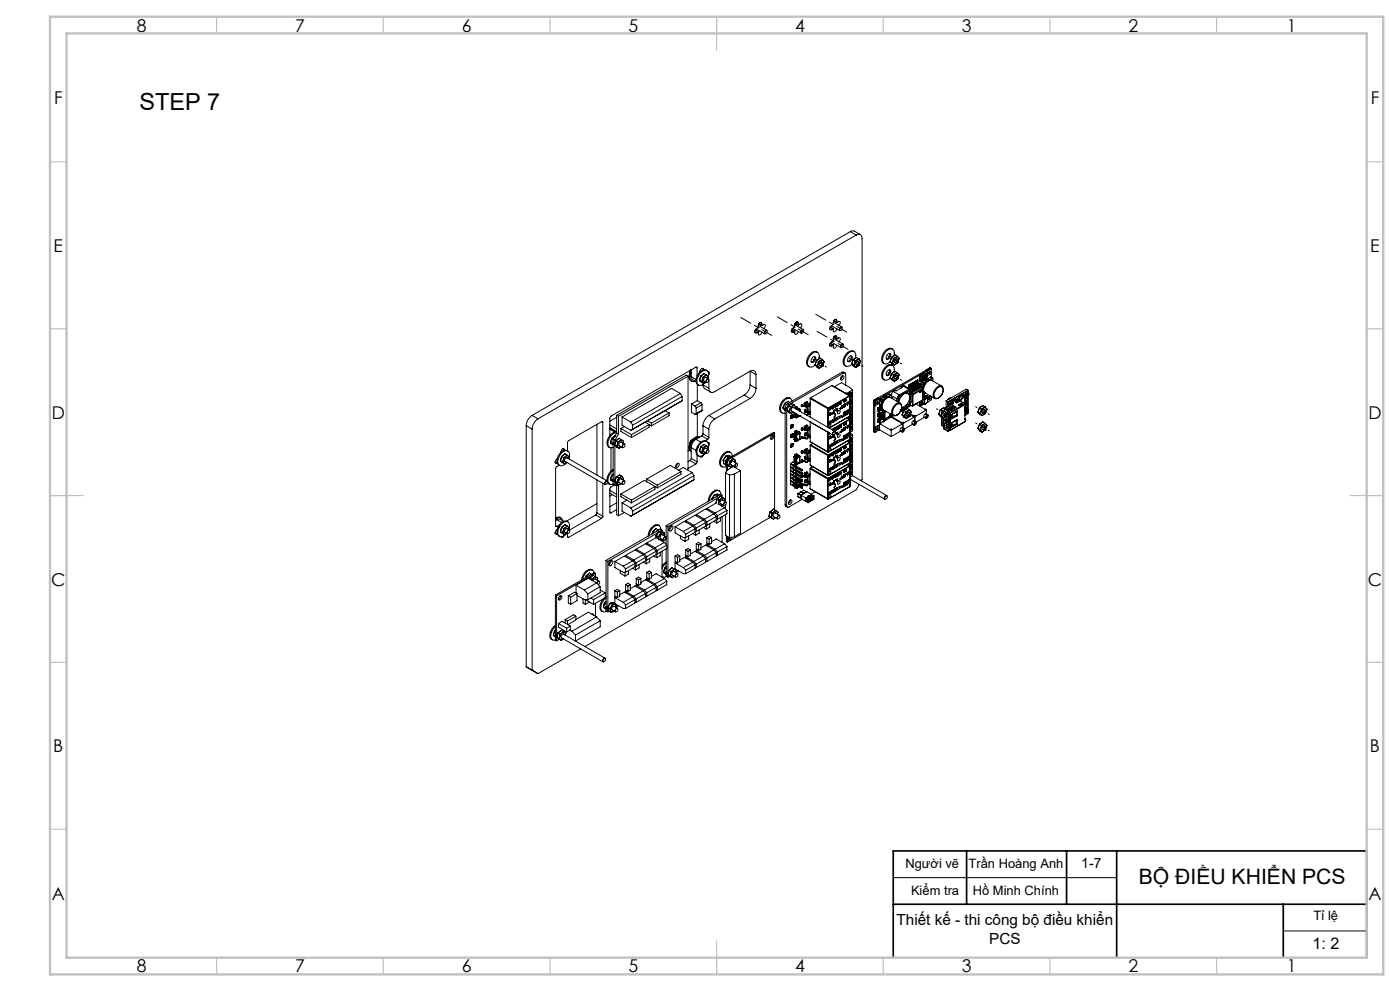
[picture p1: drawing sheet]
<svg xmlns="http://www.w3.org/2000/svg" width="420mm" height="297mm" viewBox="0 0 420 297" stroke-linecap="round" stroke-linejoin="round" font-family="sans-serif">
<defs><g id="words">
<text font-size="7.1" x="41.8" y="33">STEP 7</text>
<text font-size="6.3" x="341.6" y="265">BỘ ĐIỀU KHIỂN PCS</text>
<g font-size="5.3">
<text x="41" y="9.5">8</text>
<text x="88.5" y="9.5">7</text>
<text x="138.5" y="9.5">6</text>
<text x="188.5" y="9.5">5</text>
<text x="238.5" y="9.5">4</text>
<text x="288.5" y="9.5">3</text>
<text x="338.5" y="9.5">2</text>
<text x="386" y="9.5">1</text>
<text x="16.2" y="31.3">F</text>
<text x="411.2" y="31.3">F</text>
<text x="16.1" y="75.4">E</text>
<text x="411.1" y="75.4">E</text>
<text x="15.5" y="125.5">D</text>
<text x="410.5" y="125.5">D</text>
<text x="15.4" y="175.5">C</text>
<text x="410.4" y="175.5">C</text>
<text x="16" y="225.5">B</text>
<text x="411" y="225.5">B</text>
<text x="15.5" y="269.8">A</text>
<text x="410.5" y="269.8">A</text>
<text x="41" y="291.4">8</text>
<text x="88.5" y="291.4">7</text>
<text x="138.5" y="291.4">6</text>
<text x="188.5" y="291.4">5</text>
<text x="238.5" y="291.4">4</text>
<text x="288.5" y="291.4">3</text>
<text x="338.5" y="291.4">2</text>
<text x="386" y="291.4">1</text>
</g>
<text font-size="4.8" x="393.8" y="284.4">1: 2</text>
<g font-size="4.6">
<text x="269" y="277.4">Thiết kế - thi công bộ điều khiển</text>
<text x="296.8" y="282.9">PCS</text>
</g>
<text font-size="4.2" x="324.4" y="260.1">1-7</text>
<g font-size="3.9">
<text x="271.6" y="260.1">Người vẽ</text>
<text x="290.6" y="260.1">Trần Hoàng Anh</text>
<text x="273.3" y="268.2">Kiểm tra</text>
<text x="291.9" y="268.2">Hồ Minh Chính</text>
<text x="394.1" y="275.7">Tỉ lệ</text>
</g>
</g></defs>
<path d="M222.2 95.2l9.3 5.3M233.2 94.9l9.3 5.4M244.7 94.2l9.3 5.4M245.1 99.3l9.3 5.4" fill="none" stroke="#000" stroke-width=".3" stroke-dasharray="15.2 1.3 1.3 1.3" stroke-dashoffset="11.8"/>
<path d="M247.9 110l-4.1-2.4M258.9 109.8l-4.1-2.4M270.5 109l-4.1-2.3M270.5 113.9l-4.1-2.3M274.1 125.1l-4.1-2.4M285 124.9l-4.1-2.4M296.8 124.2l-4.1-2.3M296.8 129.1l-4.1-2.3" fill="none" stroke="#000" stroke-width=".3" stroke-dasharray="15.2 1.3 1.3 1.3" stroke-dashoffset="14.8"/>
<g fill="none" stroke="#000" stroke-width=".3">
<path d="M255.1 69.4l1-.2 2 1.1M255.1 69.4l1.8 1M255.1 69.4l-95.5 55.1M256.9 70.4a1.07 1.07 0 0 1 1.2-.1 1.07 1.07 0 0 1 .5 1.2v72.2l-.2 .4M256.9 70.4l-95.5 55.1M226.4 99.4l.5 .3M226.6 98.9l.9 .5M226.7 98.7l-.1 .3M227.5 97.5l2.5 1.5a.71 .71 0 0 0-.6 1l-2.5-1.4M227.5 98.2h.1M227.5 98.2l-.8 .5-.3 .5 .2 .6 .3-.1M227.5 99.4h.1"/>
<path d="M227.5 99.4v.9l.3 .1 .4-.2 .3-.6M227.5 99.4l-.6 .3M227.6 97.1l.9 .5M227.7 97.1l-.2 .2M228 96.7l.5 .3M228.5 97.6l.8-.4 .3 .2v.5l-.4 .6M228.5 97l-.3-.4-.4 .2-.3 .5v.9M228.5 97v.6M229.6 99.2l.3-.2a.54 .54 0 0 1 .1 .7 .54 .54 0 0 1-.6 .2zM237.4 99.2l.5 .4M237.7 98.5l-.2 .2 .9 .5M238.4 98l-.7 .5-.3 .5 .1 .6h.4"/>
<path d="M238.4 99.2l.1 .8 .3 .2 .4-.2 .3-.7M238.4 99.2l-.5 .4M238.4 97.3l2.6 1.5a.72 .72 0 0 0-.6 1.1l-2.6-1.5M238.4 98h.1M238.7 96.9l-.2 .2M239 96.5l.5 .3M239.5 97.4l.7-.4 .3 .2-.1 .7-.3 .3M239.5 97.4h.1M239.5 96.8l-.3-.4-.4 .3-.3 .5-.1 .8M239.5 97.4l-.9-.5 .9 .5M239.5 96.8v.6M240.6 99l.3-.2a.53 .53 0 0 1 .1 .7 .53 .53 0 0 1-.7 .2z"/>
<path d="M248.9 98.5l.5 .3M249.2 97.8l-.1 .2 .8 .5M249.9 98.5h.1M250 97.3h.1M249.9 97.3l-.7 .5-.2 .4 .1 .6h.3M249.9 98.5l-.5 .3M250 96.5l2.6 1.5a.68 .68 0 0 0-.7 .4 .68 .68 0 0 0 .1 .7l-2.6-1.5M250 98.5v.8l.3 .2 .4-.2 .3-.7M250 96.4l.2-.2 .8 .5M250.5 95.7l.5 .4M251 96.7l.7-.4 .4 .1v.5l-.4 .6M251 96.7h.1"/>
<path d="M251 96.1l-.3-.4-.4 .2-.3 .5v.9M251 96.1v.6M252.1 98.2l.3-.1a.54 .54 0 0 1 .2 .7 .54 .54 0 0 1-.7 .2zM204.1 117.9l-14.8 8.6M204.1 117.9l.5 .9M204.1 117.9l-2.6-1.5-14.9 8.6M204.6 118.8l-14.8 8.6M204.6 118.8v1.3M206.4 112.7v28.2M206.4 112.7l-20.8 12.1M206.4 112.7l-.5-.3-20.9 12.1M206.8 112.3h.1"/>
<path d="M206.8 112.2v.1M207.2 111h.1M207.2 111l-.4 1.1M207.2 111l.1 .1M207.2 111l.2-.2v2.1M207.2 111l-.3 .8M207.2 110.9v.1M207.4 111l-.3 .5a1.8 1.8 0 0 0 .4 2.7M207.4 111.6a2.28 2.28 0 0 0 0 2.6l.4 .1 .7-.1M207.4 112.9l.2 .8 1.2 .7M207.4 112.9l1.4 .8M208.8 110h.2l.1 .2"/>
<path d="M208.8 110l-25.5 14.7-.3 .6v4.9M208.8 110l.3 .2M209.1 110.2v2.5M209.2 115.2v4.9M209.8 114l1.3 1M209.9 114l.6 .4M210 111.3l.1 .1M210 111.2l.2 .1M210.2 112.7l-.3 1.3M210.2 112.7h.1M210.2 112.7l.7 .4M210.5 114.4l.6 .6"/>
<path d="M210.5 110.5l.6 .2M210.6 114.4l.6 .5M210.6 114.4h-.1M210.9 113.1v.1M210.9 113.1l-.4 1.3M210.9 115.4l.3 .9 2 1.2M210.9 113.2l-.3 1.2M210.9 115.4l1.8 .9M210.9 115.2v.2M211.1 110.7l-.1-.2a.77 .77 0 0 0-.8 .2 .77 .77 0 0 0-.2 .7M211.1 110.7v.1M211.2 112h.1"/>
<path d="M211.2 112l-1 .7M211.2 112l.6 .3M211.2 114.9l-.1 .1M211.7 114.5l-.5 .4M211.8 113.1l.7 .4a.72 .72 0 0 0-.6 1.1l-.7-.4M211.8 112.3l.7 .6M211.8 112.3l-.9 .8M211.8 112.3l.1 .1M211.9 112.4l-1 .8M211.9 112.4l.6 .5M212 113.2a.62 .62 0 0 0-.8 .2 .62 .62 0 0 0 .1 .9M212.1 111.1l-.3-.2a2.92 2.92 0 0 0-2.6 4.3l.4 .2"/>
<path d="M212.1 113.7l.3-.1a.54 .54 0 0 1 .2 .6 .54 .54 0 0 1-.7 .3zM212.4 111.4l.4 .1-.2 .9M212.5 112.9a1.3 1.3 0 0 0-.5-1.8 1.3 1.3 0 0 0-1.8 .6l-.8 1.1a1.81 1.81 0 0 0 .4 2.7 2.11 2.11 0 0 0 1.9-.9M212.5 112.9l-.1 .5 .1-.5M212.5 112.9h.1M212.5 113v.1M212.7 114v2.3M223.3 118.4l1.7 1M223.3 118.4l-10.6 6.1M225 111.3l-10.6 6.1a1.07 1.07 0 0 1-1.2 .1 1.07 1.07 0 0 1-.5-1.2M225 111.3a1.07 1.07 0 0 1 1.3-.2 1.07 1.07 0 0 1 .5 1.2M225 115.4a3.9 3.9 0 0 1-1.7 3"/>
<path d="M225 119.4l-10.6 6.2M225 111.3l1.8 1M225 115.4l1.8 1M225 111.3v4.1M226.8 116.4a3.9 3.9 0 0 1-1.8 3M226.8 112.3v4.1M237.2 119.4l-.3-.1a2.97 2.97 0 0 0-2.9 3.9l.7 .6M243.1 119.4v5.6M243.1 119.4l5.2 3.1M243.2 119.2l-.1 .2M243.2 119.2l5.3 3.1M243.7 107.2l.6-.3a.94 .94 0 0 1 .2 1.2 .94 .94 0 0 1-1.2 .3v-.6z"/>
<path d="M244.3 106.9a1.3 1.3 0 0 1-.9 1.6M244.5 109.3l.6 .7M244.5 109.3l.7 .3M244.5 109.3h.1M245 107.9l-.5 1.4M245 108l.6 .3M245 107.9v.1M245.1 110h.1M245.1 110l.6 .3M245.2 109.6h.1M245.2 109.6l.5 .7M245.3 105.6l-.3-.2a2.48 2.48 0 0 0-2.9 2.3 1.55 1.55 0 0 0 .6 2.2"/>
<path d="M245.3 109.6l.5 .7M245.6 108.3l.1 .1M245.6 108.3l-.4 1.3M245.7 107.6v-.3a1.28 1.28 0 0 0-.5-1.8 1.28 1.28 0 0 0-1.8 .7l-.8 1.1a1.83 1.83 0 0 0 .4 2.7l.9-.1 .7-.5M245.7 108.4l-.4 1.2M245.8 110.3h-.1M246 108.7l.3-.3a.57 .57 0 0 1 .3 .9 .57 .57 0 0 1-.9 .1zM246 107.3l-1 .6M246 107.3h.1M246 107.3l-1 .7M246 107.3l.7 .4M246.5 108.5a.74 .74 0 0 1-.6 1.1"/>
<path d="M246.7 107.7l-1.1 .6M246.7 107.7v.1M246.7 107.7l.5 .7M246.7 107.8l-1 .6M246.7 107.8l.5 .6M246.8 109.7h.1M246.8 109.7l-1.1 .6M247.2 108.4l-.4 1.3M247.2 108.4h.1M248.9 103.4l.5 .3M249.2 102.7l-.1 .2 .8 .5M249.6 115.6l5.3 3"/>
<path d="M249.6 115.6l-6.4 3.6M249.6 115.6l5.2 3M249.9 103.4h.1M249.9 103.4l-.5 .3M250 101.4l2.9 1.7a.71 .71 0 0 0-.6 1.1l-2.9-1.7M250 103.4v.8l.3 .2 .4-.2 .3-.7M250.1 101l.9 .6M250.2 101.1l-.2 .2M250.3 115.9l2.1-1.2 2.5 1.4 .9 .8M250.5 100.6l.5 .4M251 101.6l.7-.4 .4 .1v.5l-.4 .6M251 101.6h.1"/>
<path d="M251 101l-.3-.4-.4 .2-.3 .5v.9a1.38 1.38 0 0 0-1 1.4l.4 .1M251 101v.6M252.4 112.8l.4-.2a.69 .69 0 0 1 .2 .9 .69 .69 0 0 1-.8 .3zM252.5 103.4l.3-.2a.53 .53 0 0 1 .1 .7 .53 .53 0 0 1-.6 .2zM252.6 111.6l.2-.1 .7 .3M252.6 111.6l.4 .2M252.6 111.6l-16.3 9.4M252.7 112.6l-.1 .6-.5 .5M253 111.8a.44 .44 0 0 1 .5 0 .44 .44 0 0 1 .2 .5v3.1M253 111.8l-16.3 9.4M253.2 119.9l.3-.2-.5 .6 .2 .2 .3-.2-.4 .2zM253.5 117.8l.5 .1"/>
<path d="M253.6 119.7l.2 .2-.2 .3 .4-.2M253.6 119.6l.4 .1M254 119.8l-.3 .3 .3-.1M254 117.9v.2M254.4 118.3l.5-.7h.4l.2 .7-.5 .8M254.7 117.9l-.3 .4M254.7 117.8v.7M254.7 107l.8-.3a1.15 1.15 0 0 1-1 1.7l-.2-.8zM254.8 118.6l.1 .1M254.8 118.6h.1M254.8 118.6l-6.3 3.7M254.9 118.6l.1 .1"/>
<path d="M254.9 117.6l.1 .2M254.9 118.7l-6.4 3.7M255 117.8a.55 .55 0 0 1 .3 .5 .55 .55 0 0 1-.3 .5M255 119.8a.52 .52 0 0 1 .3 .5 .52 .52 0 0 1-.3 .5M255 118.7h.1M255 117.8v.8M255 118.7v6.2M255 119.6h.3l.3 .4-.6 1.1M255 118.7v5.9M255.2 117.5l.1 .6-.2 .6M255.2 119.6l.1 .6-.4 .7M255.3 106.6a1.3 1.3 0 0 1-.9 1.7"/>
<path d="M255.4 119l.2 .1M255.5 109.1l.5 .7M255.5 109v.1M255.5 109.1l.7 .4M255.6 119.1v-.2l-.6 .3M255.6 119.1l-.6 .3M255.8 116.9v12.2l-.8 .5 .8 .7M255.8 116.9l-1.8 1M255.9 107.8l-.4 1.2M255.9 107.8h.1M256 107.8l-.5 1.3M256 107.8l.6 .3"/>
<path d="M256 109.8l.7 .3M256.2 109.5h.1M256.2 109.5l.5 .6M256.2 105.4l-.3-.2a2.93 2.93 0 0 0-2.8 3.9l.6 .6M256.2 109.5l.6 .6M256.6 107.3a1.31 1.31 0 0 0-.4-1.9 1.31 1.31 0 0 0-1.8 .6l-.8 1.1a1.83 1.83 0 0 0 .4 2.7l.8-.1 .8-.6M256.6 108.1l-.4 1.4M256.6 108.1l.1 .1M256.7 108.2l-.5 1.3M256.8 110.1h-.1M256.9 108.5l.4-.3a.57 .57 0 0 1 .3 .8 .57 .57 0 0 1-.9 .2zM257 107.1l-1.1 .7"/>
<path d="M257 107.1l-1 .7M257 107.1l.6 .4M257.5 108.3a.71 .71 0 0 1-.6 1.1M257.6 107.5l.6 .7M257.6 107.6l-.9 .6M257.6 107.6l.6 .6M257.6 107.5l-1 .6M257.6 107.5v.1M257.7 109.5h.1M257.7 109.5l-1 .6M258.2 108.2l-.5 1.3M258.2 108.2h.1"/>
<path d="M263.3 119.3l-1.3 .7M263.7 119.5l-1.3 .7M263.7 119.5v.1M263.7 119.6l-1.2 .7M263.7 119.6v1.4l-1.2 .7M264.2 119.6l-.3 .4M264.2 119.6l.5 .3M264.7 119.9l-.3 .4M265.2 118.7v.4M265.2 118.7h.1M265.3 118.7v.4M265.5 119.4l-.5 .6-.6 1.4"/>
<path d="M265.5 119.4h.1M265.5 119.4l-.8 .5M265.7 118.5l-.5 .2M265.7 118.5l-.4 .2M265.7 118.5v.3l.1-.1M265.8 118.7l-1.6 .9M265.9 118.8l.3 .2M265.9 118.8l-.7 .4 .3 .2M265.9 118.8h.1M266.1 118.9l-.7 .3M266.1 118.9l-.7 .4M266.2 119h.8"/>
<path d="M266.3 106.2l.7-.3a1.15 1.15 0 0 1-1 1.8l-.2-.5zM266.3 111.1l.7-.3a1.15 1.15 0 0 1-1 1.8l-.2-.5zM266.7 118.2l.5 .3M266.7 118.2l-.9 .5M266.9 105.9a1.37 1.37 0 0 1-1 1.7M266.9 110.8a1.37 1.37 0 0 1-1 1.7M266.9 119.1a2.42 2.42 0 0 0-2.2 3.5l.2 .1M267.1 113.3l1.2 1M267.1 108.4l1.2 1M267.1 108.4h.1M267.1 113.3h.1M267.1 113.3l.6 .4"/>
<path d="M267.1 108.4l.6 .4M267.1 119.2a2.49 2.49 0 0 0-2.4 3.2l.3 .4M267.2 118.5l.2 .1M267.2 119.2a2.49 2.49 0 0 0-2.3 3.6l3 1.7M267.2 119.2l2.9 1.6M267.2 118.5l-1 .5M267.4 118.6v.7M267.4 119.2l.2 .1M267.4 118.6l1.7 1M267.5 107.1h.1M267.5 112l-.4 1.3M267.5 107.1l-.4 1.3"/>
<path d="M267.5 112l.6 .4M267.5 112h.1M267.5 107.1l.6 .4M267.6 119.3h.1M267.6 119.3v.1M267.7 113.7h.1M267.7 113.7l.6 .6M267.7 108.8h.1M267.7 108.8l.6 .6M267.8 104.6l-.3-.1a2.52 2.52 0 0 0-2.9 2.2 1.52 1.52 0 0 0 .7 2.3M267.8 109.5l-.3-.1a2.52 2.52 0 0 0-2.9 2.3 1.56 1.56 0 0 0 .7 2.2M267.8 113.7l.6 .6"/>
<path d="M267.8 108.8l.6 .6M268 117.3l-.7 1.1-.6-.2M268 117.3l1.8 1.1M268.1 112.4l-.4 1.3M268.1 112.4h.1M268.1 107.5l-.4 1.3M268.1 107.5h.1M268.2 106.6l.1-.2a1.29 1.29 0 0 0-.6-1.8 1.29 1.29 0 0 0-1.8 .6l-.4 .5a2.73 2.73 0 0 0-.4 3.2 1.51 1.51 0 0 0 2-.5M268.2 111.5l.1-.2a1.21 1.21 0 0 0-.3-1.6 1.21 1.21 0 0 0-1.6 0 3.1 3.1 0 0 0-1.3 4.1 1.41 1.41 0 0 0 2-.5M268.2 112.4l-.4 1.3M268.2 107.5l-.4 1.3M268.4 114.3h-.1"/>
<path d="M268.4 109.4h-.1M268.5 107.8l.3-.3a.62 .62 0 0 1 .4 .7 .62 .62 0 0 1-.7 .5l-.2-.2zM268.5 111.3l-1 .7M268.5 106.4l-1 .7M268.5 111.3h.1M268.5 106.4h.1M268.5 111.3l.6 .4M268.5 106.4l.6 .3M268.6 112.5l.2-.1a.62 .62 0 0 1 .4 .7 .62 .62 0 0 1-.7 .5l-.2-.4zM269 112.4a.72 .72 0 0 1-.6 1.1M269 107.5a.72 .72 0 0 1-.6 1.1M269.1 119.6v.7"/>
<path d="M269.1 111.7l.6 .6M269.1 106.7l.6 .7M269.1 111.7l-1 .7M269.1 111.7h.1M269.1 106.7l-1 .8M269.1 106.7l.1 .1M269.2 111.7l-1 .7M269.2 111.7l.5 .6M269.2 106.8l-1 .7M269.2 106.8l.5 .6M269.3 113.6l-1 .7M269.3 108.7l-1 .7"/>
<path d="M269.3 113.6l-.9 .7M269.3 108.7h.1M269.3 113.6h.1M269.3 108.7l-.9 .7M269.5 119.6h.1M269.6 119.6h.1M269.6 119.6l-.3 .8M269.7 112.3l-.4 1.3M269.7 107.4l-.4 1.3M269.7 112.3h.1M269.8 118.4l-.5 .5-.2 .7M270 118.7l.1 .1"/>
<path d="M270.1 118.8a.51 .51 0 0 0-.5 .2 .51 .51 0 0 0 0 .6M270.3 116l.3 .1-1.7 1.1-.3-.2-.6 .3M270.3 116v.3M270.9 115.7l.5-.1 1.8 1.1M270.9 115.7l-.6 .3M270.9 115.7l1.8 1M272.1 117.8a3.1 3.1 0 0 0-2.6 2.7M272.3 117.9l.3 .2M272.6 115.7l.2 .7M272.6 115.4h.1M272.7 116.7a.44 .44 0 0 1 .5 0 .44 .44 0 0 1 .2 .4v3.3l-.2 .7-.5 .5M272.7 116.7l-2.9 1.7"/>
<path d="M272.7 115.4l.1 .8M272.8 117.7a2.48 2.48 0 0 1 0 2.6M272.8 117.7v.1M272.8 116.2l.1 .2M272.8 117.8a2.48 2.48 0 0 1 0 2.5M272.8 117.8l.1-.7-.4 .2a3.2 3.2 0 0 0-2.4 1.5M272.8 115.2h.2M272.9 117.1l-.1 .6M272.9 116.4l.4 .2M273 115.2l-.3 .2M273 115.2l.1 .8M273.1 116l.1 .3"/>
<path d="M273.1 116l-.3 .2M273.2 115.3a1.05 1.05 0 0 0 .7 1.2l.1 .2M273.2 115l.1 .1M273.2 116.3l-.3 .1M273.2 116.3l.3 .1M273.3 116.6l.3 .6M273.3 115.1l.1 .7M273.4 116.9v.1M273.4 117.4l.1 .1M273.4 118l.3 .2M273.4 117.1l.1 .1M273.4 118l.4 .1"/>
<path d="M273.4 115.8l.1 .3M273.4 117v.1M273.4 117l.2 .2M273.4 117.6h.1M273.4 117.5v.2M273.4 114.9h.2M273.5 116.4l.4 .5M273.5 116.4l-.2 .2M273.5 117.5l.1 .3M273.5 117.2v.3M273.5 116.1l.4 .1M273.6 114.9l-.3 .2"/>
<path d="M273.6 114.9l.1 .7M273.6 117.2h-.1M273.7 115.6l.1 .3M273.7 115.6l-.3 .2M273.7 118.2l.1 .1M273.8 115a1.31 1.31 0 0 0 .8 1.3l-.1 .1M273.8 118.1l-.1 .1M273.8 118.1l.1 .2M273.8 116.7l.2-.1-.2 .1M273.8 114.7h.1M273.8 118.3h.1M273.8 118.3v3.3"/>
<path d="M273.8 115.9l-.3 .2M273.8 115.9l.3 .2M273.9 116.2l.3 .6M273.9 116.9h.1M273.9 114.7l.1 .8M273.9 117.4v.2M273.9 116.9l-.4 .4M273.9 116.7l.1 .6M273.9 116.7l.2 .1M274 117.1l.1 .1M274 115.5l.1 .2M274 116.7l.2 .1"/>
<path d="M274 116.7h-.1M274 117.2l-.1 .2M274 114.5l.2 .1M274 117.3l-.1 .1M274.1 116.1l.5 .5M274.1 116.1l-.2 .1M274.1 117.2l.1 .3M274.1 115.7l.4 .2M274.1 116.8v.4M274.2 114.6l-.3 .1M274.2 114.6l.1 .7M274.2 116.8h-.1"/>
<path d="M274.3 115.3l.1 .3M274.3 115.3l-.3 .2M274.4 114.6a1.31 1.31 0 0 0 .8 1.3v.1M274.4 114.3l.1 .1M274.4 115.6l-.3 .1M274.4 115.6l.3 .1M274.5 115.9l.3 .5M274.5 116.5l.1 .1M274.5 114.4l.1 .7M274.5 116.4h.3M274.5 116.4l.1 .6M274.6 116.2l-.2 .1"/>
<path d="M274.6 116.7l-.5 .2M274.6 116.8l.1 .1M274.6 115.1l.1 .3M274.6 116.9l-.1 .4M274.6 116.8v.2M274.6 114.2h.2M274.7 115.7l.4 .5M274.7 116.9l.1 .2M274.7 115.7l-.2 .2M274.7 115.4l.4 .1M274.8 114.2l-.3 .2M274.8 114.2l.1 .8"/>
<path d="M274.8 116.4l-.1 .5M274.9 115l.1 .2M274.9 115l-.3 .1M275 114.3a1.17 1.17 0 0 0 .8 1.2v.2M275 116l.2-.2-.2 .2M275 114h.1M275 115.2l.3 .2M275 115.2l-.3 .2M275.1 115.5l.3 .6M275.1 114l.1 .8M275.2 116v.6M275.2 116.3l-.5 .3"/>
<path d="M275.2 116l.1 .1M275.2 116.4l.1 .1M275.2 114.8l.1 .2M275.2 116l.2 .1M275.2 116h.1M275.2 116.4l-.1 .5M275.2 113.8l.2 .1M275.3 115.4l.4 .4M275.3 116.1v.4M275.3 115.4l-.2 .1M275.3 116.5l.1 .3M275.3 115l.4 .2"/>
<path d="M275.4 113.9l-.3 .1M275.4 113.9l.1 .7M275.4 116.1h-.1M275.5 114.6l.1 .3M275.5 114.6l-.3 .2M275.6 115.6h.1M275.6 114.9l-.3 .1M275.6 114.9l.3 .1M275.7 115.2l.3 .5M275.7 115.6h.1M275.7 115.6h-.1M275.8 116l-.5 .2"/>
<path d="M275.8 115.7v.6M275.8 115.7h.2M275.8 116.1l.1 .1M275.8 116.2l-.1 .4M275.8 116.1v.2M275.9 115l.5 .6M275.9 116.2l.1 .2M275.9 115l-.2 .2M276 112.7h.1M276 113.6h.1M276 117.5h.1M276 115.7h.1"/>
<path d="M276 113.6v.8l.7-.3M276 112.6v1M276 113.6l.3 .2M276 112.7l.3 .2M276 115.7l-.1 .5M276 112.5v.1M276 113.6l.3 .3M276 112.5l.4 .2M276 112.6h.1M276.1 117.5v.1M276.1 117.2v.3M276.1 117.6h.1"/>
<path d="M276.2 117.2l-.2 .2 .1 .2M276.2 117.2l-.1 .4M276.2 117.2h.1l-.1 .4M276.2 117.2l-.3 .3 .3 .1M276.2 117.2h.1M276.3 115.5l.1 .1M276.3 116v.3M276.3 116h.1M276.3 113.9l-.4 .4M276.3 116l.6 .4M276.3 112.7l.4 .2M276.3 112.7v1.2"/>
<path d="M276.3 113.9l.4 .2M276.4 116h.1M276.4 114.9v1.1M276.4 112.7h-.1M276.4 115.9l-.1 .1M276.4 114.9l.5 .3M276.4 115.6l-.5 .2M276.5 116.1l.4 .1M276.6 114.5l-.2 .4M276.6 120v.3M276.6 114.5l.5 .3M276.7 112.9h.1"/>
<path d="M276.7 112.9v1.3M276.8 116.2l-.1 .1M276.8 116.4l.1 .2M276.8 116.4l-3 1.7M276.9 116.4h.1M276.9 116.4v.1M276.9 115.2v1M276.9 117.3l.2 .2zM276.9 119.9l-3.2 1.7M276.9 119.8v.1M276.9 117.4l.2 .1M276.9 116.9l.4 .6"/>
<path d="M276.9 116.5h.1M276.9 116.5v.1M276.9 119.8h.1M276.9 119l.1-.1-.1 .1M276.9 116.5v3.3M276.9 118.8l.2 .3M276.9 112.8l-.2 .1M276.9 112.8h.1M276.9 117.8l.3 .2zM276.9 116.6l-3 1.7M276.9 119.8l-3.1 1.8M276.9 119.2h.1"/>
<path d="M276.9 119.1l.1 .1M276.9 112.8v1.2l-.2 .2M277 112.9l.1 .1M277 113.2h.1M277 113.4h.1M277 113.8h.1M277 119.2l.4 .2M277 113.4l.2 .3M277 113.4l.1 .2M277 119.2h.1M277.1 113h.1M277.1 113l.1-.2-.2 .4"/>
<path d="M277.1 113l.1 .1M277.1 113l-.1 .2M277.1 114.8l-.2 .4M277.1 117.5l.3 .1M277.1 113.6l-.1 .2M277.1 118.8l.1 .2M277.1 113.6l.1 .1M277.1 117.5h.1M277.2 113.4h.1M277.2 113.7h.1M277.2 113.4l-.2 .4M277.2 113.7l-.2 .1"/>
<path d="M277.2 113.1h.1M277.2 113.3h.1M277.2 119v.1M277.2 113.3l.1 .1M277.2 113.3l-.1 .3M277.2 113.3v.1M277.2 113.3l.2 .2M277.2 113.6v.1M277.3 112.8h.1M277.3 112.9h.1M277.3 113.4h.1M277.3 113.4l-.1 .3"/>
<path d="M277.3 112.9l.1 .1M277.3 112.8v.1M277.3 112.9l-.1 .2M277.3 113.5l.1 .1M277.3 112.9l.1-.3-.2 .5M277.4 119.5h.1M277.4 119.5v1.6M277.4 113h.1M277.4 118.4l-.5 .3M277.4 119.4v.1M277.4 113.2h.1M277.4 113.6h.1"/>
<path d="M277.4 118.4l-.5 .3 .2 .1M277.4 118.4l.2 .2M277.4 113.2l-.2 .5M277.4 112.8h.1M277.4 113.2l-.1 .2M277.5 119.7h.1M277.5 119.5l.7-.4-.7 .4M277.5 119.5l-.1 1.6M277.5 113.5h.1M277.5 112.7h.1M277.5 112.7l-.1 .1M277.6 112.9h.1"/>
<path d="M277.6 117.8l-.4 .2M277.6 113l.2-.1a.27 .27 0 0 1 0 .4 .27 .27 0 0 1-.3 0zM277.6 113.1v.1M277.6 113.4h.1M277.6 118.6h.1M277.6 118.6l.1 .1M277.6 111.9h.1M277.6 112.6h.1M277.6 113.2h.1M277.6 118.6l.3 .1M277.6 118.6l-.5 .2M277.6 111.9l-1.2 .8"/>
<path d="M277.6 111.9l.4 .3M277.6 112.6v.1M277.6 111.9l-.3-.1-1.3 .7M277.7 112.6h.1M277.7 113.1h.1M277.7 113.1h-.1M277.7 113.3l-.1 .1M277.7 113.1l-.1 .1M277.7 113.3h.1M277.7 112.6l.1 .1M277.7 113.6v.4M277.7 113.1v.3"/>
<path d="M277.7 118.7l-.5 .3M277.7 118.7v.1M277.7 113.6h.1M277.7 112.5l-.1 .4M277.7 112.7h.1M277.7 113.1v.2M277.7 112.4v.1M277.7 110.9v.1M277.7 112.4v.2M277.7 112.4l.1 .1M277.7 112.4l.2 .2M277.7 110.9h.1"/>
<path d="M277.8 112.7h.1M277.8 113.3h.1M277.8 113.6v.3M277.8 113.3h-.1M277.8 113.3l-.1 .1M277.8 113l.1 .1M277.8 113h.1M277.8 113l-.3 .1v.4M277.8 112.5h.1M277.8 112.6h.1M277.8 112.5l-.1 .2M277.9 113.1l-.3 .3"/>
<path d="M277.9 112.5l.1 .1M277.9 118.7h.1M277.9 118.7l.4 .2M277.9 118.7l-.9 .5M277.9 112.6h.1M277.9 112.3h.1M278 112.6h-.1M278 112.3l-.1 .2M278 114.3l-.6 .6-.5 1.3M278 112.2l-1.1 .6M278 112.2v1.2M278 113.4l-1.1 .6"/>
<path d="M278 113.4h.1M278 114.3l-.9 .5M278.1 111.2l.1 1.4M278.1 113.4v.3l.1-.1M278.1 113.4l-.3 .2M278.2 119.2l-.7 .5M278.2 113.6l-1.6 .9M278.3 118.9v1.7M278.3 118.9v.1M278.3 118.9h.1M278.3 119v1.6M278.3 118.9l-.9 .5"/>
<path d="M278.4 113.7l-.7 .4 .3 .2M278.4 113.7l.3 .2M278.4 113.7h.1M278.6 113.8l-.8 .4M278.6 113.8l-.7 .4M278.7 119.4l.2-.2 .1 .1-.2 .4h-.2zM278.7 113.9h.7M278.7 113.8v.1M278.9 119.2v.4l-.3 .1 .3-.1zM278.9 111.3l-.3 .5zM279 118.6l-.7 .5 .7-.5M279 110.2l-1.3 .7"/>
<path d="M279 110.2h.1M279.1 113.1l.7 .2M279.1 113.1l.5 .2M279.1 113.1l-.9 .5M279.4 114a2.2 2.2 0 0 0-2.5 2.2v.3M279.4 110.5h.1M279.4 110.4v2.7M279.4 118.8v1l-1.1 .7M279.4 110.5l-1.3 .7M279.4 111.9l-1.2 .7M279.4 110.4l-17 9.8M279.4 110.4l-.4-.2-16.9 9.8"/>
<path d="M279.6 114a2.49 2.49 0 0 0-2.5 3.3l.4 .4M279.6 113.3l.3 .1v.8M279.6 114a2.49 2.49 0 0 0-2.2 3.6l3 1.8M279.6 114l2.9 1.7M279.6 113.3l-.9 .5M280.8 116.4a1.2 1.2 0 0 1 2.1-.2 2.53 2.53 0 0 1-2.5 3.2l-.2-.1a2.38 2.38 0 0 1 .6-2.9zM280.9 116.6l.3-.3a.95 .95 0 0 1 1.3-.3 .95 .95 0 0 1 .4 1.2 2.14 2.14 0 0 1-2.3 2.1 1.93 1.93 0 0 1 .3-2.7zM282.5 115.7h.1M284.4 119.6l.1 .1M284.6 119.4l.3 .1M284.6 119.4l-.2 .3M284.7 119.6v.1"/>
<path d="M285.1 119.2h.3M285.2 119.2l-.6 .2M286.1 119.8h.1M286.1 119.8h.2l.2 .3M286.1 119.8l.1 .3M286.1 119.8l.3 .1M286.1 119.8l-.3 .2M286.3 119.8h.1M286.3 119.8h-.2M286.4 119.7l.1 .2M286.4 119.9v.2M286.4 119.9h.1"/>
<path d="M286.5 119.9l.8 .5M286.5 119.9v.1M286.5 119.9v-.1a.82 .82 0 0 0-.9 .3 .82 .82 0 0 0-.1 .9M287 119.9l.6 .2M287 119.9l.4 .3M287.2 119.5l.9 .5M287.2 119.5l.8 .5M287.2 119.5l-.7 .4M287.3 119.7l-.3 .2M287.3 119.6v.1M287.3 119.6l-.5 .3 .6 .3M287.3 119.6l.6 .3-.5 .3"/>
<path d="M287.3 119.7l.5 .3M287.5 119.6l.4-.9 .7-.2 .1 .7-.6 .8M287.6 119.7a.77 .77 0 0 1 .2-.8 .77 .77 0 0 1 .8-.2l-.1 .8-.4 .4M288.1 118.6l-.1 .6-.4 .4M288.6 118.5l.1 .7-.6 .8M288.9 118.6h.1M288.9 118.6l.1 .5M289 118.6h.1M289 118.6h-.1M289 119.1h.1M289.1 118.5h.1M289.1 118.5v.4l-.1-.3"/>
<path d="M289.2 118.4l-.1 .1M289.2 118.4l-.2 .7M289.2 118.4h.1M289.2 118.4v.5M289.2 118.9h.1M289.3 119.2l.4-.3a.44 .44 0 0 1 .1 .6 .44 .44 0 0 1-.5 .2zM289.3 119.7h.3M289.3 118.5h.6M289.3 118.4l.1 .3M289.4 118.5h.1M289.4 118.4h.1M289.4 118.4l.3 .1"/>
<path d="M289.4 119.7h.1M289.4 118.3h.1M289.4 118.7h.1M289.4 118.3h.2M289.4 118.6h-.1M289.4 118.3l-.1 .1M289.4 118.7h.2M289.4 118.5l-.1 .1M289.5 118.8h.1M289.5 118.5h.1M289.5 118.4h.1M289.5 118.6h.1"/>
<path d="M289.5 118.2v.3M289.5 118.7l-.2 .2M289.5 118.7h.1M289.5 118.2h.1M289.5 118.2v.1M289.5 118.8h-.1M289.5 119.2h.3l-.3 .4zM289.5 118.7v.1M289.5 118.2v.5M289.6 118.3h.1M289.6 118.4h.1M289.6 118.5h.1"/>
<path d="M289.6 118.6h.1M289.6 118.7h.1M289.6 118.3v.4M289.6 119l.2 .1a.32 .32 0 0 1 0 .4 .32 .32 0 0 1-.5 0zM289.6 118.1l.1 .5M289.7 118.6h.1M289.7 118.5h.1M289.7 118.1h-.1M289.7 118.1h.1M289.7 118.4h.1M289.7 118.1v.4M289.8 119l-.3 .1-.1 .6"/>
<path d="M289.8 118.5h.1M289.8 118.6h.1M289.8 119h.1M289.8 119l-.4 .2v.5M289.8 118.9l.1 .4-.3 .4M289.8 120l.1 .3-.3 .5M289.9 118.4h.1M289.9 118.6h.1M289.9 118h.1M289.9 118l-.1 .6M289.9 118.6h-.1M289.9 118.5h.1"/>
<path d="M289.9 118.3h.1M289.9 118v.5M290 118.1h.1M290 118.4h.1M290 118.3l.1 .1M290 118h.3M290 118h.1M290.1 118.2h.1M290.1 118.1h.1M290.1 118h.1M290.1 117.9h.1M290.1 117.9v.3"/>
<path d="M290.1 118.3h.1M290.1 118.4h.1M290.1 118.2l-.1 .1M290.1 118.3l.2 .1M290.1 117.9v.1M290.2 118.3h.1M290.2 117.9h.1M290.2 118h.1M290.2 118.1h.1M290.2 117.8v.4M290.2 118.3v.1M290.2 118h-.2"/>
<path d="M290.2 118.2h.1M290.2 118.4h.1M290.2 118.4h-.4M290.2 117.8h.1M290.2 117.9v.1M290.2 118.1l.1 .3M290.3 118.3h.1M290.3 117.8l-.2 .1M290.3 117.8v.1M290.3 117.9h.1M290.3 118.1h.1M290.3 118.2h.1"/>
<path d="M290.3 117.9l-.1 .1M290.3 118.3l-.1 .1M290.3 117.1h.1M290.3 118.1h-.1M290.3 117.1v6.8l-.8 .5M290.3 117.1l-5.8 3.4M290.4 116.9v7l-.9 .5M290.4 116.9l-6 3.5M290.4 116.9l-.5-.3-6.1 3.5M157.9 127.6v72.2l3.5 2.1 12.8-7.4M157.9 127.6l1.7 1M159.6 124.5a3.8 3.8 0 0 0-1.7 3.1"/>
<path d="M159.6 124.5l1.8 1M159.6 128.6v72.3M161.4 125.5a4.1 4.1 0 0 0-1.8 3.1M166.5 138.5l.5 .3M167.1 137.5a.74 .74 0 0 0-.5 .6 .74 .74 0 0 0 .3 .8l.1-.1M167.1 138.7l-.1 .1M167.7 139.4l-.7 .5-.3 .5v17.2M168.1 138.1l.7 .6M168.1 138.1l.7 .4M168.1 138.1l1.3 .9M168.5 136.8l-.4 1.3M168.5 136.8h.1"/>
<path d="M168.5 136.8l.6 .4M168.8 138.5h.1M168.8 138.5l.6 .5M168.8 134.5l.6 .3M168.8 138.5l.7 .5M169.1 137.2h.1M169.1 137.2l-.3 1.3M169.2 137.2l-.4 1.3M169.4 134.8l-.1-.2a.78 .78 0 0 0-1 .9M169.4 134.8v.1M169.5 136.1l-1 .7M169.5 139l.5-.4-.5 .4"/>
<path d="M169.5 136l-1 .8M169.5 136l.6 .4M169.5 136v.1M169.5 139h-.1M170.1 137.2l12 6.9a.76 .76 0 0 0-.6 1.1l-12-6.9M170.1 136.4l-1 .8M170.1 136.4v.1M170.1 136.4l.7 .5M170.1 136.5l-.9 .7M170.1 136.5l.7 .5M170.3 137.3a.65 .65 0 0 0-.8 .3 .65 .65 0 0 0 .1 .8M170.4 135.2l-.3-.2a2.55 2.55 0 0 0-2.9 2.3 1.52 1.52 0 0 0 .7 2.2"/>
<path d="M170.8 136.9a1.28 1.28 0 0 0-.5-1.7 1.28 1.28 0 0 0-1.8 .5l-.8 1.1a1.81 1.81 0 0 0 .4 2.8 1.99 1.99 0 0 0 1.8-1M170.8 137l-.2 .5M170.8 136.9v.1M170.8 137l-.1 .1M179.1 127.2v15.2M180.5 126.4l.2-.1 .1 .3M180.5 126.4l-10 5.7-.2 .4v2.6M180.5 126.4l.3 .2M180.8 126.6v16.8M183 128.4l.3 .2M183 128.5l.6 .3M183 130.2v.2"/>
<path d="M183 127.4l2 1.1M183 128.2l2 1.2M183 130.2l.1 .1M183.2 132.7l.6 .5M183.2 132.7h.1M183.2 132.7l.6 .4M183.3 134.2v6.9M183.5 131.4l-.3 1.3M183.5 131.4h.1M183.5 131.4l.4 .3M183.8 133.1h.1M183.8 133.1l.1 .1"/>
<path d="M183.8 133.2l.1 .1M183.9 133.1h.1M183.9 131.6l.6 .3M183.9 131.6v13.5M183.9 132.8v.3M183.9 132.5l-.1 .6M184.4 133.5l.6 .5M184.4 133.5l.6 .3M184.4 133.5l1.3 .8M184.4 133.4v.1M184.5 131.9v1.2M184.5 133.5v10.4"/>
<path d="M184.5 130.6h.1M184.5 129.5l-1.5-.9 1.8 .9M184.5 130.6l-1 .8M184.7 132.1l-.3 1.3M184.7 132.1h.1M184.7 132.1l.7 .4M184.7 132.1l-.3 1.4M185 129.6a3 3 0 0 0-2.9 3.5l.1 .4 .7 .6M185 129.6a3.2 3.2 0 0 0-2.2 4.4l.3 .2 .8-.1M185 124.5l.6 .3M185 129.8l.6 .3M185 124.5v5.3"/>
<path d="M185 129.8l-1.1 1.8M185 125.1l-2 1.1M185 133.8h.1M185 133.8l.7 .5M185.1 133.8l.6 .5M185.4 132.5h.1M185.4 132.5l-.4 1.3M185.5 132.5l-.4 1.3M185.6 130.1l-1.1 1.8M185.6 124.8v5.3M185.7 131.3l-1 .8M185.7 131.3l.7 .4"/>
<path d="M185.7 134.3h.1M186.3 128.4v.9l3.1 1.8M186.3 128.4l3.1 1.9M186.3 133.9l-.6 .4M186.3 132.5l1.1 .6a.74 .74 0 0 0-.6 1.1l-1.1-.6M186.4 131.7l-1 .8M186.4 131.7v.1M186.4 131.7l.6 .6M186.4 131.8l-.9 .7M186.4 131.8l.6 .5M186.5 132.6a.65 .65 0 0 0-.7 .3 .65 .65 0 0 0 .1 .8M186.6 125v2.4l2.7 1.6"/>
<path d="M186.6 125l2.7 1.5M186.9 133.3l.4-.2a.55 .55 0 0 1 .1 .7 .55 .55 0 0 1-.7 .3zM187 132.3l-.1 .5M187.3 127.8l-1 .6M189.3 126.5l.5 .9M189.4 130.3v.8M189.8 127.4v1.3l-.5 .3M193.5 126.5l1.2 .7M194.2 126.1l1.2 .7M194.7 127.2v.9l-5.3 3M194.7 127.2l-5.3 3.1M194.7 127.2l.7 .4"/>
<path d="M195.4 126.8v.8M199.5 123l1.2 .8M200.7 123.8l-5.3 3M200.7 123.8v.8l-5.3 3M203 139l.4-.2a.72 .72 0 0 1 .3 .9 .72 .72 0 0 1-.9 .4l-.1-.6zM203.2 138.9l-.5 .9M204.6 120.1l-15.3 8.9M204.6 120.1l-.5 .3M206.8 133.5h.1M206.9 134.9l-.5 .2M207 138l1.8 1M207 138l-.6 .4"/>
<path d="M207.2 132.2h.1M207.2 132.2l-.4 1.1M207.2 132.2l.1 .1M207.2 132.2l-.3 .8M207.4 137.4l-.4 .6M207.4 134.1v3.3M207.4 137.4l1.7 1M207.4 134.1l1.4 .9M207.4 121.1v2.4l1.1 .7 .3-.2M207.4 121.1l1.1 .6M207.6 131.9l-.4 .3M207.6 131.8l-.4 .4"/>
<path d="M207.9 131.6a1.37 1.37 0 0 1 1.9-.5 3.1 3.1 0 0 0-2.4 4.3l-.1-.1a2.61 2.61 0 0 1 .6-3.7zM208.5 121.7l.3 .6M208.8 131.7a3.2 3.2 0 0 0-1.4 2.4M208.8 139l-2.4 1.4M208.8 131.7l1.4 .8M208.8 122.3v1.7M209.1 138.4l-.3 .6M209.1 136.4v2M209.2 123.9v7M209.2 120.1l-1.8 1M209.2 120.1l1.1 .6M209.8 135.3l1.3 .9"/>
<path d="M209.9 135.3l.6 .4M210.2 134l-.3 1.3M210.2 134h.1M210.2 134l.7 .3M210.3 120.7l.3 .6M210.3 120.7l-1.8 1M210.5 135.7l.6 .5M210.5 130.7l1.8 1M210.5 130.7l-1.7 1M210.6 135.6l.6 .6M210.6 135.6l-.1 .1M210.6 122.9l-1.9 1.3"/>
<path d="M210.6 121.3l-1.8 1M210.6 122.9l-1.8 1.1M210.6 121.3v1.6M210.9 134.3v.1M210.9 134.3l-.4 1.4M210.9 130l-.4 .7M210.9 134.4l-.3 1.2M210.9 127.6v2.4M210.9 127.6l1.8 1M210.9 130l1.8 1.1M211 136.4l-.5 .6h-.4l-.1-.2M211.1 136.2h.1"/>
<path d="M211.2 133.2h.1M211.2 133.2l-1 .8M211.2 133.2l.6 .4M211.7 135.7l-.5 .5M211.8 134.3l.7 .5a.72 .72 0 0 0-.6 1.1l-.7-.5M211.8 133.6l.7 .5M211.8 133.6l-.9 .7M211.8 133.6h.1M211.9 133.6l-1 .8M211.9 133.6l.6 .6M212 134.4a.62 .62 0 0 0-.8 .3 .62 .62 0 0 0 .1 .8M212.1 132.3l-.3-.2a2.92 2.92 0 0 0-2.6 4.3l.4 .3"/>
<path d="M212.1 135l.3-.2a.54 .54 0 0 1 .2 .7 .54 .54 0 0 1-.7 .2zM212.3 131.7l-.7 .4M212.4 132.6l.4 .2-.2 .9M212.5 134.1a1.3 1.3 0 0 0-.5-1.8 1.3 1.3 0 0 0-1.8 .7l-.8 1.1a1.76 1.76 0 0 0 .4 2.6 2.18 2.18 0 0 0 1.9-.9M212.5 134.1l-.1 .6 .1-.5M212.5 134.1v.1M212.5 134.2v.1M212.7 131.1l-.4 .6M212.7 124.5a3.9 3.9 0 0 0-1.8 3.1M212.7 128.6v2.5M212.7 124.5l1.7 1.1M214.4 125.6a3.9 3.9 0 0 0-1.7 3"/>
<path d="M217 137.9l.1 1.1M217 137.9h.1M217 137.9l.6 .4M217.1 139h.1M217.1 139l.7 .3M217.6 138.3l.2 1M217.6 138.3h.1M217.7 138.3l.1 1M217.8 136.7h.1M217.8 136.7l-.8 1.2M217.8 136.7l.6 .4M217.8 139.3h.1"/>
<path d="M217.9 137.8l.4 .2M217.9 137.8v3.5M217.9 138l-.2 .3M217.9 137.8l-.3 .5M218 139.2l1.3 .8M218 139.2l.6 .4M218 139.2h.1M218.3 137.9v.2M218.3 139.4v1.4M218.3 137.9h.1M218.3 137.9l-.3 1.3M218.3 137.9l.6 .4"/>
<path d="M218.4 137.1h.1M218.4 137.1l-.4 .6M218.4 137.1l-.3 .5M218.6 139.6l.7 .4M218.7 139.6h-.1M218.7 139.6l.7 .4M218.7 136.6h.1M218.7 136.6l-.9 .1M218.7 136.6l.6 .3-.9 .2M218.9 138.3l-.3 1.3M218.9 138.3h.1M219 138.3l-.3 1.3"/>
<path d="M219.1 137.1h-.7M219.1 135.6l-.2-.2a2.55 2.55 0 0 0-2.9 2.3 1.52 1.52 0 0 0 .6 2.2M219.3 137.1l-1 .8M219.3 137.1h.1M219.3 137.1l.7 .3M219.7 136.7a1.11 1.11 0 0 0-.6-1.1 1.11 1.11 0 0 0-1.3 .2 3.2 3.2 0 0 0-1.3 4l.8 .2 .6-.2M219.9 139.6l-.5 .4M220 138.2l1.2 .7a.71 .71 0 0 0-.7 1.1l-1.2-.7M220 137.4l.6 .6M220 137.5l-1 .8M220 137.5l.6 .5M220 137.4l-1.1 .9"/>
<path d="M220 137.4v.1M220.1 138.3a.62 .62 0 0 0-.8 .3 .62 .62 0 0 0 .2 .8M220.6 138l-.1 .5M220.7 139.1l.3-.1a.54 .54 0 0 1 .1 .6 .54 .54 0 0 1-.6 .3zM231.5 130.6l.4-.3a.7 .7 0 0 1 .2 .9 .7 .7 0 0 1-.9 .3zM231.8 130.3l-.1 .7-.5 .5M232.4 129.8l-12.9 7.4M232.4 129.8v23M232.4 129.8l-.4-.2-14.1 8.2M234.9 122.2l.6 .7M234.9 122.3l.6 .3M234.9 122.2v.1"/>
<path d="M234.9 122.3l.6 .6M235.4 120.9l-.5 1.3M235.4 120.9h.1M235.4 120.9l-.5 1.4M235.4 120.9l.5 .3M235.5 122.9v.1M235.5 122.2l.5 .3M235.5 122.2v29.1M236 122.5v29M236.1 122.9l.5 .7M236.1 122.9l.6 .4M236.3 121l-.5 .5-.3 .7"/>
<path d="M236.3 121l.4 .2M236.4 120.3h.1M236.4 120.3l-1 .6M236.4 120.3l.5 .3M236.5 121.6h.1M236.5 121.6l-.4 1.3M236.5 121.6l.7 .4M236.6 123.6h.1M236.6 123.6l.6 .4M236.7 121.2l-.6 .8-.1 .5M236.7 123.3h.1M236.7 123.3l.5 .7"/>
<path d="M236.8 123.3l.5 .6M237.2 138.9l.9 .5M237.2 139.1l.8 .5M237.2 138.9v.2M237.2 139.9l.8 .5M237.2 139.1v.8M237.2 138.9l.7-.4 .9 .5M237.2 139.9l.9 .5M237.2 139.8v.1M237.2 139.9v.2M237.2 122l-.5 1.3M237.2 122h.1"/>
<path d="M237.2 127.5h.1M237.2 133.2h.1M237.2 130.3h.1M237.2 124.6h.1M237.2 124.6l.1 .8v-.7M237.2 127.5l.1 .8v-.8M237.2 130.3l.1 .9v-.8M237.2 133.2l.1 .8v-.7M237.2 127.5l.1 .1M237.2 127.5h.2M237.2 133.2l.1 .1M237.2 133.2h.2"/>
<path d="M237.2 130.3l.1 .1M237.2 130.3h.2M237.2 124.6l.1 .1M237.2 124.6h.2M237.2 122l-.4 1.3M237.3 127.5h.1M237.3 133.3h.1M237.3 130.4h.1M237.3 124.7h.1M237.3 123.9l.7-.4-.7 .5M237.3 128.2l.2 .1M237.3 127.6l.2 .2"/>
<path d="M237.3 134h.1M237.3 133.3l.2 .2M237.3 133.9l.2 .1M237.3 130.5l.2 .1M237.3 131.1l.2 .1M237.3 125.3l.2 .1M237.3 124.8l.2 .1M237.3 123.9l-.1 .1M237.4 128.2l-.1 .1M237.4 131.1h-.1M237.4 125.4h-.1M237.4 123.2l12.4 7.2"/>
<path d="M237.4 127.5h-.1M237.4 133.2l-.1 .1M237.4 130.3l-.1 .1M237.4 124.6l-.1 .1M237.5 127.3l-.1 .2M237.5 133l-.1 .2M237.5 130.2l-.1 .1M237.5 124.5l-.1 .1M237.5 127.3l.1 .1M237.5 124.9v.5M237.5 127.8v.5M237.5 130.6v.6"/>
<path d="M237.5 133.5v.5M237.5 133l.1 .1M237.5 130.2h.1M237.5 124.5h.1M237.5 121l-1 .6M237.5 121h.1M237.6 121l.6 .4M237.6 127.4l-.2 .1M237.6 133.1l-.2 .1M237.6 130.2l-.2 .1M237.6 124.5l-.2 .1M237.6 127.2l.1 .1"/>
<path d="M237.6 127.2l-.1 .1M237.6 127.2h.1M237.6 133h-.1M237.6 133h.1M237.6 130.1l-.1 .1M237.6 130.1l.1 .1M237.6 130.1h.1M237.6 124.4l-.1 .1M237.6 124.4l.1 .1M237.6 124.4h.1M237.6 120.2a1.06 1.06 0 0 0-.7-.9 1.06 1.06 0 0 0-1.1 .3 3.1 3.1 0 0 0-1.3 4.1l1 .1M237.7 127.3h.1"/>
<path d="M237.7 133h.1M237.7 133.1h.1M237.7 130.2h.1M237.7 124.5h.1M237.7 127.4l-.4 .2M237.7 133v.1M237.7 127.3l-.1 .1M237.7 133.1l-.4 .2M237.7 133l-.1 .1M237.7 130.2l-.4 .3M237.7 130.2h-.1M237.7 124.5l-.4 .3"/>
<path d="M237.7 124.5h-.1M237.7 127.3v.1M237.7 127.4l.2 .1M237.7 133.1l.2 .1M237.7 130.2l.2 .1M237.7 124.5l.2 .1M237.9 127.5l-.4 .3M237.9 124.6v.6l-.4 .2M237.9 127.5v.6l-.4 .2M237.9 130.3v.6l-.4 .3M237.9 133.2v.6l-.4 .2M237.9 133.2l-.4 .3"/>
<path d="M237.9 130.3l-.4 .3M237.9 124.6l-.4 .3M238 139.6v.8M238.1 122.1l12.4 7.2M238.1 139.4l-.1 .2M238.2 122.2a.63 .63 0 0 0-.8 .3 .63 .63 0 0 0 .2 .8M238.2 121.4l-1 .6M238.2 121.4h.1M238.2 121.4l.6 .6M238.2 121.4l.6 .7M238.3 136.9h.1M238.3 129.9h.1"/>
<path d="M238.3 124.7v.1M238.3 131.8h.1M238.3 124.8h.1M238.3 123.7v1.1M238.3 129.9v1.9M238.3 136.9v1.8M238.3 131.8l.3 .2M238.3 124.8l.3 .2M238.3 136.9l.3 .2M238.3 129.9l.3 .2M238.3 139.6v.3l2.1 1.2M238.3 139.6l.2-.1 2.2 1.2"/>
<path d="M238.3 139.6l2.1 1.3M238.4 136.3l.4 .7M238.4 131.9h.1M238.4 129.3l.1 .4M238.4 124.9v.3M238.4 136.3h.1M238.4 131.9v.2M238.4 132.1v.1M238.4 129.3h.1M238.4 136.3l.1 .3M238.4 129.3l.1 .2M238.5 136.6l.2 .2"/>
<path d="M238.5 132h.1M238.5 129.5v.2M238.5 125h.1M238.5 132l-.1 .2M238.5 125l-.1 .2M238.5 129.7l.3 .3M238.5 129.7l-.2 .2M238.5 129.7l.2 .1M238.6 132h.1M238.6 125h.1M238.6 137.1h.1M238.6 136.5l.2 .2"/>
<path d="M238.6 129.5l.1 .1M238.6 130.1h.1M238.6 132v.1M238.6 125v.1M238.6 132.1l-.2 .1M238.6 129.3h-.2M238.6 136.3h-.2M238.6 123.9l-.2 1.3M238.6 129.3v.2M238.6 130.1v2M238.6 136.3v.2M238.6 137.1v1.7"/>
<path d="M238.6 137.1v.1M238.6 136.5l-.1 .1M238.6 129.5h-.1M238.6 132.1h.1M238.6 125.1h.1M238.6 137.2h.1M238.6 132l.4 .2M238.6 125l.4 .2M238.6 137.2l.4 .2M238.6 130.1l.4 .2M238.6 123.9v1.1M238.6 130.1v1.9"/>
<path d="M238.6 137.2v1.7M238.7 137.1l-.1 .1M238.7 137.1h.1M238.7 137.1l.3 .2M238.7 129.6l-.2 .1M238.7 129.6l.1 .1M238.7 136.8l.1 .2M238.7 129.8l.1 .2M238.8 122.1l-.2 .3M238.8 122v.1M238.8 137h.1M238.8 137l-.2 .1"/>
<path d="M238.8 139l-.7 .4M238.8 139l.1 .7M238.8 136.7l.2 .2M238.8 129l.2 .5M238.8 129.7l.2 .2M238.8 130h.1M238.8 137l-.1 .1M238.8 129.7l-.1 .1M238.8 136.1l.1 .2M238.8 136.1h.1M238.8 136.7l-.1 .1M238.8 129l.1 .1"/>
<path d="M238.8 130l-.1 .1M238.8 122l.1 .2M238.8 122l.1 .1M238.9 136.3l.1 .2-.7 .4M238.9 122.2l.1 .3M238.9 139.2h.1M238.9 136.3l.1 .2M238.9 129.3l.1 .1M238.9 122.3l.1 .1M238.9 122.1v.2M238.9 129.1v.2M238.9 136.1v.2"/>
<path d="M239 139.2h.1M239 132.2h.1M239 125.2h.1M239 137.4h.1M239 130.3h.1M239 124.1v1.1M239 130.3v1.9M239 137.4v1.8M239 136.9l-.2 .1M239 129.9l-.4 .2M239 136.5l.2 .2M239 137.3v.1"/>
<path d="M239 129.5l.2 .2M239 129.5l-.3 .1M239 122.4l-.2 .2M239 129.4l.1 .1M239 122.4l.1 .1M239 122.5l.1 .1M239 136.2l.1 .2M239 129.2l.1 .2M239 122.2l.1 .1M239 136.2l-.1 .1M239 122h-.2M239 129.2l-.1 .1"/>
<path d="M239 122.2l-.1 .1M239 136l-.2 .1M239 136l-.1 .1M239 129h-.2M239 122v.2M239 129v.2M239 136v.2M239 129l-.1 .1M239 122l-.1 .1M239.1 129.5l.2 .2M239.1 122.5l.2 .2M239.1 122.6l.1 .1"/>
<path d="M239.1 136.4l-.1 .1M239.1 136.4l.2 .1M239.1 129.4h-.1M239.1 129.4l.2 .1M239.1 122.3l-.1 .1M239.1 122.3l.2 .1M239.2 136.4h.1M239.2 129.4h.1M239.2 122.3h.1M239.2 138.6l-.1 .2zM239.2 136.4l.4 .1M239.2 122.3v.1"/>
<path d="M239.2 129.4l.4 .1M239.2 122.3l.4 .2M239.2 138.6l.2 .1-.2 .2zM239.2 136.7h.1M239.2 129.7h.1M239.2 122.7h.1M239.2 136.7l.1 .1M239.2 136.7l-.2 .2M239.2 129.7l-.2 .2M239.2 122.7h-.1M239.3 136.5v.3M239.3 136.5l.1 .2"/>
<path d="M239.3 136.8h.1M239.3 129.5l.1 .2 .2-.2M239.3 129.7h.1M239.3 131.7l-.2 .1M239.3 122.4l.3 .1M239.3 122.7h.1M239.3 129.5h-.2M239.3 122.4l-.2 .1M239.3 136.8l-.3 .1M239.3 129.7l-.3 .2M239.4 138.7h.1M239.4 131.7h.1"/>
<path d="M239.4 124.6h.1M239.4 131.7l-.3 .1M239.4 136.7l-.1 .1M239.5 136.6h.1M239.5 129.5h.1M239.5 122.5h.1M239.5 136.6h-.1M239.5 129.5l-.2 .2M239.5 122.5l-.2 .2M239.6 136.5v.1M239.6 129.5h.1M239.6 122.5h.1"/>
<path d="M239.6 136.6h.1M239.6 129.5l-.2 .1M239.6 122.5l-.2 .1M239.6 136.5l-.1 .1M239.6 136.6l.3 .2M239.6 129.5l.3 .3M239.6 122.5l.3 .3M239.6 136.6l-.9 .5M239.6 129.5l-.9 .6M239.6 136.6l-.2 .1M239.6 122.5l-.3 .2M239.9 136.8h.1"/>
<path d="M239.9 129.8h.1M239.9 136.8l-.9 .5M239.9 129.8l-.9 .5M239.9 122.8l-.4 .2M239.9 138.7h.1M239.9 131.7h.1M239.9 124.6v.1M239.9 122.8h.1M239.9 124.6h.1M239.9 122.8v.4M239.9 129.8v1.9M239.9 136.8v1.9"/>
<path d="M239.9 138.7l-.9 .5M239.9 131.7l-.9 .5M239.9 124.6l-.9 .6M239.9 136.8l-.9 .6M240.4 138h.1M240.4 137.9v.1M240.4 138.4h.1M240.4 138.3h.1M240.4 128.4h.1M240.4 128.5h.1M240.4 128.8l.1 .1M240.4 128.7h.1"/>
<path d="M240.4 128.8h.1M240.4 121.8h.1M240.4 121.4h.1M240.4 121.5h.1M240.4 121.7h.1M240.4 135.3h.1M240.4 135.4h.1M240.4 135.6v.1M240.4 135.5h.1M240.4 131.3h.1M240.4 131.2h.1M240.4 130.9h.1"/>
<path d="M240.4 121.4v.4M240.4 128.4v.4M240.4 130.9v.4M240.4 135.3v.3M240.4 138v.4M240.4 137.9l.1 .1M240.4 135.7h.1M240.4 131.3l.1 .1M240.4 130.9l.1 .1M240.5 138h.1M240.5 138.4h.1M240.5 128.4l.1 .1"/>
<path d="M240.5 128.9h.1M240.5 121.4v.1M240.5 121.8h.1M240.5 135.3h.1M240.5 135.7h.1M240.5 131.4h.1M240.5 131h.1M240.5 121.5v.3M240.5 128.5v.4M240.5 131v.4M240.5 135.3v.4M240.5 138v.4"/>
<path d="M240.5 135.4h.1M240.5 131.3l.1 .1M240.6 138.1h.1M240.6 138.4h.1M240.6 128.5h.1M240.6 128.8h.1M240.6 121.5h.1M240.6 121.8h.1M240.6 135.7h-.1M240.6 131.3h.1M240.6 131.1h.1M240.6 128.8h-.1"/>
<path d="M240.6 137.8h.1M240.6 128.3h.1M240.6 121.2h.1M240.6 135.1h.1M240.6 130.8h.1M240.6 137.8l-.2 .1M240.6 128.3l-.2 .1M240.6 121.2l-.2 .2M240.6 135.1l-.2 .2M240.6 130.8l-.2 .1M240.6 137.8l.1 .1M240.6 121.2l.1 .1"/>
<path d="M240.6 135.1l.1 .1M240.6 130.8l.1 .1M240.7 138h.1M240.7 128.4h.1M240.7 128.7h.1M240.7 130.9v.1M240.7 131.2v.1M240.7 135.3h.1M240.7 138.3h.1M240.7 121.7h.1M240.7 130.9h.1M240.7 128.3v.1"/>
<path d="M240.7 128.8h.1M240.7 121.4h.1M240.7 121.3v.1M240.7 135.2h.1M240.7 135.5h.1M240.7 135.6h.1M240.7 131.3h.1M240.7 131.2h.1M240.7 138.3l-.2 .1M240.7 128.8l-.2 .1M240.7 121.7l-.2 .1M240.7 135.2v.4l-.2 .1"/>
<path d="M240.7 131.3l-.2 .1M240.7 121.4l-.1 .1M240.7 137.9l-.1 .2M240.7 137.9l-.2 .1M240.7 121.4v.3M240.7 128.4v.4M240.7 130.9v.4M240.7 137.9v.4M240.7 135.5v.1M240.7 128.3l-.2 .1M240.7 128.4l-.1 .1M240.7 128.7l-.1 .1"/>
<path d="M240.7 121.3l-.2 .1M240.7 135.2l-.2 .1M240.7 135.2l-.1 .1M240.7 135.3l-.2 .1M240.7 135.5l-.1 .1M240.7 135.6l-.1 .1M240.7 130.9l-.2 .1M240.7 130.9l-.1 .1M240.7 131l-.2 .1M240.7 131.2l-.1 .1M241.3 135.6h.3M241.3 121.6v.2"/>
<path d="M241.3 127.8v.3M241.3 128.6v.3M241.3 134.9v.2M241.3 135.6v.3M241.3 121.6h.1M241.3 127.8v.1M241.3 128.6v.1M241.3 134.9h.1M241.3 135.6v.1M241.3 120.9v.2M241.3 127.9v.2M241.3 128.7v.2"/>
<path d="M241.3 135.7v.2M241.4 120.8h.1M241.4 121h.1M241.4 121.6h.1M241.4 121.8h.1M241.4 127.8h.1M241.4 128.1h.1M241.4 128.6h.1M241.4 128.8h.1M241.4 134.9h.1M241.4 135.1h.1M241.4 135.6h.1"/>
<path d="M241.4 135.9h.1M241.4 135.1h-.1M241.4 135.6l-.1 .1M241.4 135.9h-.1M241.4 120.8l-.1 .1M241.4 120.8v.2M241.4 121.6v.2M241.4 127.8v.3M241.4 128.6v.2M241.4 134.9v.2M241.4 135.6v.3M241.4 121l-.1 .1"/>
<path d="M241.4 121.6h-.1M241.4 121.8h-.1M241.4 127.8l-.1 .1M241.4 128.1h-.1M241.4 128.6l-.1 .1M241.4 128.8l-.1 .1M241.4 134.9h-.1M241.5 138.1l.3 .3M241.5 131.1l.3 .3M241.5 121.6h.2M241.5 138.1a.46 .46 0 0 0 .8 0M241.5 138.3l.2 .2 .6-.2a.41 .41 0 0 1-.4 .3 .41 .41 0 0 1-.4-.3z"/>
<path d="M241.5 137.3a.46 .46 0 0 0 .8 0l.4 .2M241.5 137.4a.46 .46 0 0 0 .8 0M241.5 131.1a.46 .46 0 0 0 .8 0M241.5 131.2l.2 .2 .6-.2a.41 .41 0 0 1-.4 .4 .41 .41 0 0 1-.4-.4zM241.5 130.2a.46 .46 0 0 0 .8 0l.4 .3M241.5 130.4a.46 .46 0 0 0 .8 0M241.5 123.2a.46 .46 0 0 0 .8 0M241.5 123.4a.46 .46 0 0 0 .8 0M241.5 120.8v.2M241.5 121.6v.2M241.5 122.8v1.3M241.5 127.8v.3"/>
<path d="M241.5 128.6v.2M241.5 129.8v1.3M241.5 134.9v.2M241.5 135.6v.3M241.5 136.8v1.3M241.5 127.8v.1M241.5 121h.1M241.5 128.8h.1M241.5 120.8v.1M241.5 121.8h.1M241.5 128.1h.1M241.5 128.6v.1"/>
<path d="M241.5 135.1h.1M241.5 135.6v.1M241.5 135.9h.1M241.5 120.9h.2M241.5 121h.2M241.5 121.6h-.2M241.5 121.8h.2M241.5 136.8a.36 .36 0 0 1 .5-.2 .36 .36 0 0 1 .2 .4h-.6zM241.5 127.9h.2M241.5 128.1h.2M241.5 128.7h.2M241.5 128.8h.2"/>
<path d="M241.5 129.7a.36 .36 0 0 1 .5-.1 .36 .36 0 0 1 .2 .4h-.6zM241.5 122.7a.36 .36 0 0 1 .5-.2 .36 .36 0 0 1 .2 .5h-.6zM241.5 134.8l-.2 .1M241.5 135.1h.2M241.5 135.7h.2M241.5 135.9h.2M241.5 120.8h.1M241.5 121.6h.1M241.5 134.8v.1M241.5 127.8h-.2M241.5 127.8h.1M241.5 128.6h-.2"/>
<path d="M241.5 128.6h.1M241.5 134.9h.1M241.5 120.6v.2M241.5 121.1v.5M241.5 127.6v.2M241.5 128.1v.5M241.5 134.7v.1M241.5 135.1v.5M241.5 120.6l.2 .1M241.5 127.6l.2 .1M241.5 134.7l.2 .1M241.6 128.9h.1"/>
<path d="M241.6 121.8l.1 .1M241.6 135.9l.1 .1M241.6 120.8h.1M241.6 121.6h.1M241.6 127.8h.1M241.6 128.6h.1M241.6 134.8l-.1 .1M241.6 134.8l.1 .3M241.6 127.8l.1 .1M241.6 128.6l.1 .1M241.7 121h.1M241.7 128.8h.1"/>
<path d="M241.7 120.9v.1M241.7 121.6v.2M241.7 127.9v.2M241.7 128.7v.1M241.7 135.7v.2M241.7 121.8h.1M241.7 128.1h.1M241.7 135.1h.1M241.7 135.9h.1M241.7 120.7v1.2M241.7 127.7v1.2M241.7 134.8v1.2"/>
<path d="M241.7 120.7l.2 .1M241.7 121.9l.2 .1M241.7 127.7l.2 .1M241.7 128.9l.2 .1M241.7 134.8l.2 .1M241.7 136h.2M241.8 138.4h.1M241.8 131.4h.1M241.8 138.4h.2M241.8 131.4h.2M241.9 120.8v1.2M241.9 127.8v1.2"/>
<path d="M241.9 134.9v1.1M242 138.4h.1M242 131.4h.1M242.1 138.4h-.1M242.1 131.4h-.1M242.1 124.4h-.1M242.2 124.4l.1-.2-.2 .3M242.2 120.4l-.5 .3M242.2 120.4l.1 .2M242.2 120.4l-.7 .2M242.2 127.5l-.5 .2M242.2 127.5l.1 .1"/>
<path d="M242.2 127.5l-.7 .1M242.2 124.4h-.2M242.2 134.5l-.5 .3M242.2 134.5l.1 .2M242.2 134.5l-.7 .2M242.3 137v.1M242.3 137l-.3 .2-.5-.2a.44 .44 0 0 0 .4 .3 .44 .44 0 0 0 .4-.2M242.3 138.1l-.2 .3M242.3 130l-.3 .2-.5-.2a.44 .44 0 0 0 .4 .3 .44 .44 0 0 0 .4-.3M242.3 131.1l-.2 .3M242.3 122.9l-.3 .3-.5-.3a.44 .44 0 0 0 .4 .4 .44 .44 0 0 0 .4-.3M242.3 124.1l-.2 .2"/>
<path d="M242.3 124.1l-.4 .3M242.3 122.8v1.3M242.3 129.8v1.3M242.3 136.8v1.3M242.3 121.8l-.1 .9M242.3 128.8l-.1 .9M242.3 135.8v.9M242.3 123.9l.4 .3 .4-.2M242.3 130.9l.4 .3 .4-.2M242.3 138l.4 .2 .4-.2M242.3 123.2l.4 .2M242.3 123.9h.1"/>
<path d="M242.3 130.9h.1M242.3 137.9v.1M242.3 120.6v1.1M242.3 127.6v1.2M242.3 134.7v1.1M242.3 120.6l-.4 .2M242.3 121.7l-.4 .3M242.3 127.6l-.4 .2M242.3 128.8l-.4 .2M242.3 134.7l-.4 .2M242.3 135.8l-.4 .2M242.4 121.6l.3 .2"/>
<path d="M242.4 128.7l.3 .1M242.4 135.7l.3 .2M242.6 121.2l.3 .2M242.6 128.2l.3 .2M242.6 135.3l.3 .2M242.7 121.8v1.6M242.7 128.8v1.7M242.7 135.9v1.6M242.7 123.4l.2 .1M242.7 130.5l.2 .1M242.7 137.5l.2 .1M242.7 128l-.4 .7"/>
<path d="M242.8 137.7h.1M242.8 137.5v.2M242.8 130.7h.1M242.8 130.5v.2M242.8 123.6h.1M242.8 123.5v.1M242.9 121.4l-.2 .4M242.9 123.5h.2l-.8 .4M242.9 128.4l-.2 .4M242.9 130.6l.2-.1-.8 .4M242.9 135.5l-.2 .4M242.9 137.6l.2-.1-.8 .5"/>
<path d="M242.9 137.6h.1M242.9 130.6h.1M242.9 123.5h.1M243.1 139.4h.1M243.1 126.5h.1M243.1 132.4l5.3 3.1M243.1 139.4l5.3 3.1M243.1 126.5v5.9M243.1 133.5v5.9M243.1 121.3l-.2 .1M243.1 120.8l-.8 .9M243.1 128.3l-.2 .1"/>
<path d="M243.1 127.8l-.4 .2M243.1 135.4l-.2 .1M243.1 134.8l-.8 .9M243.1 133.5l5.2 3M243.1 132.4l5.2 3M243.2 133.3l-.1 .2M243.2 133.3l5.3 3M243.8 139.9l-.6 .4M243.9 132.9l-.7 .4M248.3 136.5h.2M248.3 135.4h.2M248.3 122.5h.2"/>
<path d="M248.3 129.5h.1M248.3 135.4l.1 .1M248.3 122.5v5.6M248.3 129.5v5.9M248.3 136.5v5.9M248.5 136.3l-.2 .2M248.5 136.3v.2M248.5 135.4v.1M248.5 122.3l-.2 .2M248.5 122.3v.1M248.5 122.5v5.6M248.5 129.6v5.8"/>
<path d="M248.5 136.5v5.9M248.5 135.5h-.1M248.5 136.5h.1M248.5 122.4v.1M248.6 130l.4-.1zM248.6 129.8h.1M248.7 138.4l.3-.1-.3 .2M248.7 131.4l.3-.1-.3 .2M248.7 124.4l.3-.2-.3 .3M248.7 134l.4-.5-.4 .2 .1-.2 .5-.3-.2 .8M248.7 127l.4-.6-.4 .2 .1-.2 .5-.3-.2 .9M248.7 136.5h.3v.4l-.4 .2a.24 .24 0 0 0 .3-.2 .24 .24 0 0 0-.2-.3l-.1 .2z"/>
<path d="M248.7 122.4h.3v.3l-.3 .4-.1-.1a.24 .24 0 0 0 .3-.1 .24 .24 0 0 0-.2-.3l-.1 .2zM248.8 138.4v.1M248.8 131.4v.1M248.8 124.4h.1M248.8 134.3l.2-.1a.36 .36 0 0 1 .2 .5 .36 .36 0 0 1-.6 .1zM248.8 127.3l.3-.2a.43 .43 0 0 1 .1 .6 .43 .43 0 0 1-.6 .2zM248.9 137.8l.3-.1-.2 .2M248.9 130.8l.3-.2-.2 .3M248.9 123.8l.3-.2-.2 .3M249 124.1l.2-.1-.1 .4zM249 131.2l.2-.2-.1 .4zM249 137.8v.1"/>
<path d="M249 130.8h.1M249 123.8h.1M249 133.8l-.4 .5M249 126.8l-.4 .5M249.1 138.1v.1M249.2 138.1l-.1 .3v-.3M249.2 138.1l-.1 .1M249.2 138.1h.1M249.3 122.4l-.2 .2M249.3 136.5l-.2 .1M249.3 122.1l.4-.1v.6l-.1-.5zM249.3 136.2l.4-.2v.6l-.1-.5z"/>
<path d="M249.3 138l.2 .1M249.3 130.9l.2 .2M249.3 123.9l.2 .2-.1-.1-.2 .3zM249.4 138l.1 .1M249.4 133.1l.5-.2-.4 .9 .1-.6-.3 .1zM249.4 138l-.2 .3zM249.4 131l-.2 .3zM249.4 131l.1 .1M249.4 126.1l.5-.3-.4 .9 .1-.6-.3 .2zM249.6 131.1h.1M249.6 130.8l.2-.1-.2 .3zM249.6 123.8h.2l-.2 .3z"/>
<path d="M249.7 138l-.1 .1M249.7 138l-.1-.1 .2-.1-.2 .3M249.7 130.9l-.1 .2M249.7 138h.1M249.7 130.9v.1M249.8 137.7l.2-.1-.1 .4zM249.8 123.6l.2-.1-.1 .4zM249.9 139.9v.4l.4-.5-.1 .4-.4 .2M249.9 139.9l.5-.3a.56 .56 0 0 1 0 .6 .56 .56 0 0 1-.6 .2M249.9 139.9l.5-.3a.63 .63 0 0 1-.6 .9v-.1M249.9 132.9l.5-.4a.56 .56 0 0 1 0 .6 .56 .56 0 0 1-.6 .3M249.9 132.9l.5-.4a.63 .63 0 0 1-.6 1v-.1"/>
<path d="M249.9 125.9l.5-.4a.56 .56 0 0 1 0 .6 .56 .56 0 0 1-.6 .3M249.9 125.9l.5-.4a.63 .63 0 0 1-.6 .9M249.9 132.9v.3l.3-.1-.1-.2M249.9 125.9v.3l.3-.2-.1-.1M250 137.1l.3-.1-.1 .2M250 123l.3-.1-.1 .3M250 129h.1M250 133.2l-.2 .2M250 126.2l-.2 .2M250.1 137.5v.3l.1-.1M250.1 132.9l.2-.1-.3 .4M250.1 125.9l.2-.1-.3 .4"/>
<path d="M250.1 128.9h-.2M250.1 129.4l.2-.1a.48 .48 0 0 1 .2 .7 .48 .48 0 0 1-.7 .2zM250.2 135.9l-.2-.1a.23 .23 0 0 0-.3 .2 .23 .23 0 0 0 .4 .2l-.3 .3 .3-.2v-.2h-.3l.3-.2M250.2 137.1l-.2 .3 .3-.2M250.2 130.5l-.4 .4v-.2l.2-.1-.1 .3 .3-.2M250.2 128.9h-.4M250.2 121.8l-.4 .2v.2l.3-.1-.3 .3 .3-.2-.3-.3h.3M250.2 123.6l-.1 .2M250.2 123l-.1 .3 .2-.2M250.2 137.5h-.1M250.2 123.4l-.1 .4M250.2 130.3l-.4 .1"/>
<path d="M250.2 138a.61 .61 0 0 1 .5 .6 .61 .61 0 0 1-.5 .6v-.2a.45 .45 0 0 0 .4-.4 .45 .45 0 0 0-.4-.5zM250.2 130.9a.61 .61 0 0 1 .5 .6 .61 .61 0 0 1-.5 .6v-.1a.57 .57 0 0 0 .3-.5 .57 .57 0 0 0-.3-.6zM250.2 123.9a.61 .61 0 0 1 .5 .6 .61 .61 0 0 1-.5 .6v-.1a.57 .57 0 0 0 .3-.6 .57 .57 0 0 0-.3-.5zM250.4 135.8l-.2 .1M250.4 128.8l-.2 .1M250.4 121.8l-.2 .1M250.5 129.3l.1 .3M250.5 129.3a.72 .72 0 0 0-.7 1.1M250.6 136.7l.3-.1-.1 .3zM250.6 129.7l.3-.1-.1 .3zM250.6 122.7l.3-.1-.1 .3zM250.6 135.4h.3v.4l-.4 .2a.24 .24 0 0 0 .3-.2 .24 .24 0 0 0-.2-.3l-.1 .2z"/>
<path d="M250.6 128.4l.3-.1v.5l-.4 .1a.24 .24 0 0 0 .3-.1 .24 .24 0 0 0-.2-.3l-.1 .2zM250.6 121.4l.3-.1v.4l-.4 .2a.24 .24 0 0 0 .3-.1 .24 .24 0 0 0-.2-.3l-.1 .2zM250.7 125.3l.2-.1 .1 .4 .3-.6-.2 .8-.2 .1-.1-.3-.3 .5zM250.7 129.7h.1M250.7 136.7h.1M250.7 132.4l.2-.1 .1 .3 .3-.6-.2 .9-.2 .1-.1-.4-.3 .6zM250.7 139.4l.2-.1 .1 .3 .3-.5-.2 .8-.2 .1-.1-.3-.3 .5zM251 137h.1l-.1 .3zM251 130h.1l-.1 .3zM251.1 135.2l.3-.1-.3 .5 .3-.1-.3 .1zM251.1 128.2l.3-.1-.3 .5 .3-.1-.3 .1zM251.1 121.2l.3-.2-.3 .3 .1 .3 .2-.1-.3 .1z"/>
<path d="M251.2 129.9v.3l.1-.2M251.2 122.4l.2 .1M251.2 136.4v.3M251.2 136.9v.3M251.3 137.1v.1M251.3 123v.1M251.3 123.1l-.1 .1M251.3 136.8l-.1 .1M251.3 137.2h-.1M251.3 129.8l-.1 .1M251.3 122.8l-.1 .4M251.4 136.5l-.1 .1"/>
<path d="M251.4 136.6l-.1 .1M251.4 129.5h-.1M251.4 129.5l-.1 .1M251.4 122.4l-.1 .1M251.4 137.3l.4-.2a.53 .53 0 0 1 .2 .6 .53 .53 0 0 1-.7 .3zM251.4 135l-.4 .6h.4M251.4 139.1l.4-.4a.59 .59 0 0 1-.6 .9zM251.4 130.3l.4-.3a.54 .54 0 0 1 .1 .7 .54 .54 0 0 1-.6 .2zM251.4 127.9l-.4 .7 .4-.1M251.4 132l.4-.3 .1 .3a.49 .49 0 0 1-.1 .5 .49 .49 0 0 1-.6 .1zM251.4 123.3l.4-.3a.54 .54 0 0 1 .1 .7 .54 .54 0 0 1-.6 .2zM251.4 120.9l-.3 .3-.1 .4 .4-.1"/>
<path d="M251.4 125l.4-.3 .1 .3a.49 .49 0 0 1-.1 .5 .49 .49 0 0 1-.6 .1zM251.7 134.9l.2 .4M251.7 127.8l.2 .5M251.7 120.8l.2 .4M251.7 127.8l-.2 .7 .3-.8 .1 .6M251.7 134.9l-.2 .6 .3-.7 .1 .5M251.7 120.8l-.2 .7 .3-.8 .1 .5M252.1 134.7l.2-.2-.2 .2 .1 .1-.1 .3 .2-.2-.1 .2h-.2zM252.1 136.5l.2-.2-.2 .3M252.1 136.5l.1-.1-.1 .2M252.1 129.5l.2-.2-.2 .3M252.1 129.5l.1-.1-.1 .1"/>
<path d="M252.1 122.4l.2-.1-.2 .3M252.1 122.4l.1-.1-.1 .2M252.1 136.5v.1M252.1 129.5h.1M252.1 122.4v.1M252.1 127.5l.2 .1-.2 .1 .1 .1-.1 .3 .2-.2-.2 .2zM252.1 120.5h.2l-.2 .2 .1 .1-.1 .2 .2-.1-.2 .2zM252.1 129.5v.1M252.1 136.6h.1M252.1 122.5v.1M252.2 134.9h.1M252.2 136.3l-.1 .2"/>
<path d="M252.2 127.8h.1M252.2 129.3l-.1 .2M252.2 120.8h.1M252.2 122.3l-.1 .1M252.3 136.3l-.2 .3M252.3 129.3l-.2 .3M252.3 122.3l-.2 .3M252.3 136.2l.3-.1-.2 .4zM252.3 122.2l.3-.2-.2 .4zM252.3 129.2l.3-.2-.2 .5zM252.4 138.7h-.2a.29 .29 0 0 1 .2 .5 .29 .29 0 0 1-.4 0M252.4 131.7h-.2a.29 .29 0 0 1 .2 .4 .29 .29 0 0 1-.4 .1v-.1"/>
<path d="M252.4 124.6l-.2 .1a.3 .3 0 0 1 .2 .4 .3 .3 0 0 1-.4 .1v-.1M252.4 129.1v.1M252.5 135.7l.1 .2zM252.5 135.6l.2 .1-.2 .3zM252.5 128.6h.2l-.2 .3zM252.5 121.7v.1M252.5 128.8h-.1M252.5 121.7l-.1 .1M252.7 122l.2 .2-.2-.2-.1 .3zM252.8 136l.1 .2-.2-.1-.1 .3zM252.8 128.9l.1 .3-.2-.2-.1 .4zM252.8 138.8l1.6-.9-.1 .3-1.5 .9z"/>
<path d="M252.8 131.8l1.6-.9-.1 .3-1.5 .9zM252.8 124.7l1.6-.8-.1 .2-1.5 .9zM252.9 121.8h.2l-.2 .3zM253 138.2l1.5-.9v.3l-1.6 .9zM253 131.2l1.5-.9v.3l-1.6 .9zM253 124.1l1.5-.8v.3l-1.6 .9zM253 135.3l.3 .2-.2-.1-.1 .3zM253 121.3l.3 .2-.2-.1-.1 .2zM253 128.3l.3 .2-.2-.1-.1 .3zM253.2 137.6l1.5-.9-.1 .3-1.5 .9zM253.2 135.7h.2l-.2 .4zM253.2 134.1l.2-.2-.2 .3 .1 .2 .1-.1-.2 .1z"/>
<path d="M253.2 130.6l1.5-.9-.1 .3-1.5 .9zM253.2 128.7h.2l-.2 .3zM253.2 127l.2-.1-.2 .2 .1 .3 .1-.1-.2 .1zM253.2 120l.2-.2-.2 .3 .1 .3 .1-.1-.2 .1zM253.3 121.7h.1M253.3 135.9h.1M253.3 123.5l1.4-.8-.1 .3-1.5 .9zM253.3 121.7v.1M253.3 121.8l-.1 .2zM253.5 133.8l-.5 .5 .2 .2 .3-.1M253.5 126.7l-.5 .6 .2 .2 .3-.2M253.5 121.6v.1"/>
<path d="M253.5 128h.2l-.2 .3zM253.5 121h.2l-.1 .3zM253.6 133.7l.2 .2-.2 .4 .4-.2M253.6 126.7l.2 .2-.2 .3 .4-.1M253.6 135.7l-.2 .2 .2-.4-.1 .2M253.6 128.2h.1M253.6 128.7l-.2 .2 .2-.4-.1 .2M253.6 135.1l.1-.1-.2 .4 .1-.2M253.6 135.2h.1M253.6 133.7l.4 .1M253.6 126.7h.4M253.6 121.1h.1"/>
<path d="M253.6 135.1v.1M254 133.8l-.3 .4 .3-.1M254 126.8l-.3 .3 .3-.1M254.1 120.7l.3-.2-.2 .4zM254.1 127.7l.3-.1-.2 .3zM254.1 134.7l.3-.1-.2 .4zM254.1 139.2l.7 .4M254.2 134.7h.1M254.2 127.7h.1M254.2 121.1h.1M254.2 120.6v.1M254.2 139.2l.8 .4"/>
<path d="M254.2 132.1v.2M254.3 121l-.1 .1M254.4 132.1l.3 .3M254.4 135l-.2 .5 .1-.4M254.4 121l-.2 .4v-.3M254.4 128l-.2 .4 .1-.3M254.4 127.5h.2l-.1 .3zM254.4 120.5l.2-.1-.1 .4zM254.5 125l.2 .1M254.6 139.4l.5-.3 .4 .2v.6l-.5 .7M254.7 125.1l-.3 .1M254.7 132.4l-.1 .1"/>
<path d="M254.7 139.4h.1M254.7 124.9v.2M254.7 131.9v.5M254.8 134.4l-.1 .3 .1-.2M254.8 127.3l-.1 .4 .1-.2M254.8 128l-.1 .1M254.8 120.3l-.1 .3 .1-.1M254.8 132.6l.1 .1M254.8 135l-.1 .1M254.8 125.6l.1 .1M254.8 121l-.1 .1M254.8 139.6l.1 .1"/>
<path d="M254.8 132.6h.1M254.8 125.6h.1M254.8 139.6h.2M254.8 132.6l-.6-.4 .7 .4M254.8 125.6l-.6-.4 .7 .4M254.8 134.9v.1M254.8 132.6l-6.3 3.7M254.8 120.9v.1M254.8 139.6l-6.3 3.7M254.9 138.8l-6.4 3.7M254.9 124.8l-6.1 3.5M254.9 132.6l.1 .1"/>
<path d="M254.9 125.6l.1 .1M254.9 139.2l.1 .1M254.9 125.7l.1 .1M254.9 139.7l.1 .1M254.9 138.8h.1M254.9 124.7v.1M254.9 131.8l-6.4 3.7M254.9 132.7l-6.4 3.8M254.9 138.8l-6.4 3.6M254.9 139.7l-6.4 3.7M254.9 125.7l-5.3 3.1M254.9 124.7l-6.2 3.6"/>
<path d="M255 139.6v.2M255 137.3a.55 .55 0 0 1 .3 .5 .55 .55 0 0 1-.3 .5M255 131.2a.52 .52 0 0 1 .3 .5 .52 .52 0 0 1-.3 .5M255 132.2l-.3 .1M255 135.3a.55 .55 0 0 1 .3 .5 .55 .55 0 0 1-.3 .5M255 133.2a.52 .52 0 0 1 .3 .5 .52 .52 0 0 1-.3 .5M255 139.3a.55 .55 0 0 1 .3 .6 .55 .55 0 0 1-.3 .5M255 121.8a.52 .52 0 0 1 .3 .5 .52 .52 0 0 1-.3 .5M255 127.9a.55 .55 0 0 1 .3 .6 .55 .55 0 0 1-.3 .5M255 125.9a.55 .55 0 0 1 .3 .5 .55 .55 0 0 1-.3 .5M255 123.9a.52 .52 0 0 1 .3 .5 .52 .52 0 0 1-.3 .5M255 124.9l-.3 .1"/>
<path d="M255 132.8h.1M255 138.7l-.1 .1M255 125.8v6.4M255 132.8v5.9M255 139.3v.3M255 138.6l-.1 .2M255 131.6l-.1 .2M255 124.6l-.1 .2M255 131h.3l.3 .4-.7 1.2M255 133.1h.3l.3 .4-.6 1M255 135.1h.3l.3 .4-.6 1.1M255 137.2h.3l.3 .4-.6 1"/>
<path d="M255 127.8h.3l.3 .4-.6 1.1M255 121.7h.3l.3 .4-.6 1.1M255 123.7h.1a.85 .85 0 0 1 .2 1.1 .85 .85 0 0 1-1 .3M255 125.8h.3l.3 .4-.6 1M255 124.6l-.1 .1M255 132.7v.1M255 138.6v.1M255 125.7v.1M255 125.7v5.9M255 132.7v5.9M255 139.8h.1M255 139.8v5.9"/>
<path d="M255.2 137.1l.1 .6-.4 .7M255.2 131l.1 .5-.4 .8M255.2 135.1l.1 .5-.4 .8M255.2 133l.1 .6-.4 .7M255.2 139.2l.1 .5-.3 .7M255.2 121.6l.1 .6-.4 .7M255.2 127.8l.1 .5-.4 .8M255.2 125.7l.1 .6-.4 .7M255.2 123.7l.1 .5-.4 .8M255.4 132.4l.2 .1M255.4 134.5l.2 .1M255.4 136.5l.2 .1"/>
<path d="M255.4 138.6h.2M255.4 121l.2 .1M255.4 123.1l.2 .1M255.4 125.1l.2 .1M255.4 127.2h.2M255.6 132.5l-.6 .4M255.6 125.2l-6.1 3.5M255.6 121.1v-.2l-.6 .4M255.6 123.2v-.2l-.6 .3M255.6 125.2v-.2l-.9 .5M255.6 127.2v-.1l-.6 .3M255.6 132.5v-.2l-.6 .4"/>
<path d="M255.6 134.6v-.2l-.6 .3M255.6 136.6v-.2l-.6 .4M255.6 138.6v-.1l-1.4 .7M255.6 138.6l-1.2 .7M255.6 136.6l-.6 .4M255.6 134.6l-.6 .3M255.6 123.2l-.6 .3M255.6 121.1l-.6 .4M255.6 127.2l-.6 .4M255.8 130.3l-.8 .4M255.8 130.3v12.3M262 120l.1 9.4"/>
<path d="M262 127.9h.1M262 129.4h.1M262 120h.1M262 121.4l.1 .1M262.1 120l.3 .2M262.1 129.4l.3 .2M262.4 120.2l.1 .1M262.4 120.2v9.4M262.4 121.7h.1M262.4 129.6h.1M262.5 120.3v1.4M262.5 128.2v1.4"/>
<path d="M263.2 120.3l.1 .3-.4 .3 .4-.3zM263.2 128.3l-.3 .5zM263.3 122.3l.2 1M263.3 124l.2 1M263.3 124l.2 .1M263.3 122.3l.2 .1M263.3 122.3h.1M263.3 125.7h.1M263.3 124h.1M263.3 125.7l.2 .9M263.5 126.5h.2M263.5 123.1l.1 .1"/>
<path d="M263.5 122.4v.9M263.5 124.1v.9M263.5 125.8v.8M263.5 124.8h.1M263.5 123.3h.1M263.5 122.2l.1 .1M263.5 122.2l-.2 .1M263.5 122.2l.2 .1M263.5 125.6l.1 .1M263.5 125.6l-.2 .1M263.5 125.6l.2 .1M263.5 123.9l.1 .1"/>
<path d="M263.5 123.9l-.2 .1M263.5 123.9l.2 .1M263.5 125.6l-.2 .1 .2 .1M263.5 122.5h.1M263.5 125.8h.1M263.5 125.9h.1M263.5 126.6h.1M263.5 124.1h.1M263.5 124.2h.1M263.5 124.9h.1M263.5 124.9v.1M263.5 122.4v.1"/>
<path d="M263.5 123.1v.2M263.5 124.1v.1M263.5 124.8v.1M263.5 125.8v.1M263.5 126.5v.1M263.6 122.2h.1M263.6 125.5v.1M263.6 123.8v.1M263.6 123.8l.2 .1M263.6 122.7l.1 .1M263.6 126l.1 .2M263.6 124.4l.1 .1"/>
<path d="M263.6 124l-.1 .1M263.6 124.8l-.1 .1M263.6 122.3l-.1 .1M263.6 122.2h.2M263.6 123.2l-.1 .1M263.6 125.5l.2-.1v.2M263.6 125.7l-.1 .1M263.6 125.5l.2 .1M263.6 126.5l-.1 .1M263.6 122.2l.3-.1-.1 .1M263.7 124.1l-.2 .1 .1 .2M263.7 122.4v.1"/>
<path d="M263.7 124.1h.1M263.7 125.8l-.2 .1 .1 .1M263.7 127.5l-1.2 .7M263.7 127.5h.1M263.7 122.5l-.2 .1 .1 .1M263.7 122.3l-.2 .1M263.7 122.4l-.2 .1M263.7 125.7l-.2 .1M263.7 124l-.2 .1M263.7 123.2h-.1M263.7 124.8h-.1M263.7 122.8v.4"/>
<path d="M263.7 124.5v.3M263.7 126.2v.3M263.7 127.5v1.4l-1.2 .7M263.7 122.1h.1M263.7 125.4h.1M263.7 123.8h.1M263.7 122.1l-.1 .1M263.7 125.4l-.1 .1M263.7 123.8h-.1M263.8 122.2l-.1 .1M263.8 125.6l-.1 .1M263.8 123.9l-.1 .1"/>
<path d="M263.8 125.7h.1zM263.8 122.4h.1M263.8 124v.1M263.8 128.8l3.6 2M263.8 126.7v2.1M263.8 126.7l.2 .2M263.8 126.7h.4M263.8 128.8l-.1 .1M263.9 122.2h.1M263.9 123.8h.1M263.9 120v2.3M263.9 122.2h-.1"/>
<path d="M263.9 123.8l-.1 .1M263.9 120l.5 .3M263.9 125.1h.2M263.9 123.8l.2 .1M263.9 123.8l-.1 .2M263.9 123.9l.2 .2M263.9 125.1v.6M263.9 125.1l.2 .1M263.9 122.3l-.1 .1M263.9 122.3l.2 .1M263.9 125.7l.2 .1M263.9 123.8h-.3"/>
<path d="M264 125h.1M264 125l-.1 .1M264 123.7h.1M264 123.7l-.1 .1M264 125.1h.1M264 125.1h-.1M264 123.8l.1 .1M264 123.8h-.1M264 127l3.2 1.9v-.2M264 126.9v.1M264.1 123.9h.1M264.1 125.1h.1"/>
<path d="M264.1 122l.1 .1M264.1 122l.2 .1M264.1 122.4l.1 .2-.5 .2M264.1 125.8l.1 .1M264.1 124.1l.1 .1M264.1 123.9v.2M264.1 125.2v.6M264.1 122.4l-.5 .3M264.1 125.8l-.5 .2M264.1 124.1l-.5 .3M264.2 124.8v.1M264.2 124.8h.1"/>
<path d="M264.2 123.6h.1M264.2 123.6l-.2 .1M264.2 122.9h.1M264.2 126.2l-.5 .4M264.2 122.9l-.5 .3M264.2 126.2l-.5 .3M264.2 126.7l-.2 .3M264.2 125.9v.3M264.2 124.8l-.2 .2M264.2 125.9l-.5 .3M264.2 124.2l-.5 .3M264.2 122.7l.6 .4z"/>
<path d="M264.2 126.7l-.2 .2M264.2 124.2h.1M264.2 125.4h.1M264.2 125.6h.1M264.2 124.4h.1M264.2 121.2l.1 1 .4 .5M264.2 124.1h.1M264.2 125.5h.1M264.2 125.4v.1M264.2 124.2v.1M264.2 125.3h.1M264.2 125.2h.1"/>
<path d="M264.2 124h.1M264.2 124.9l.1 .1M264.2 124.9h.1M264.2 123.6l.1 .1M264.2 124v.6l-.5 .2M264.2 122.1v.8M264.2 125.2v.4M264.2 123.6l.2 .2M264.2 124.9l.2 .1M264.2 122.1h.1M264.3 124.1h-.1M264.3 124.1l-.1 .1"/>
<path d="M264.3 124.1h.1M264.3 125.3l-.1 .1M264.3 125.4h.1M264.3 124.2h.1M264.3 124.2l-.1 .1M264.3 125.2h.1M264.3 124h.1M264.3 125.6h-.1M264.3 125.6h.1M264.3 124.3h-.1M264.3 124.4h.1M264.3 122.1l.3 .5"/>
<path d="M264.3 124.2v.1M264.3 125.2v.4M264.3 125.3h.1M264.3 125.5h.1M264.3 124.1v.1M264.3 124.3v.1M264.3 125h.1M264.3 123.7h.1M264.3 121.3a1.24 1.24 0 0 0 .4 1.4M264.3 125l-.2 .1M264.3 123.7l-.2 .2M264.3 125.3v.1"/>
<path d="M264.3 124.3h.1M264.3 125.3h-.1M264.3 125.4l-.1 .2M264.4 125.3h.7M264.4 124.8h.1M264.4 123.8h.1M264.4 120.3v1.1M264.4 123.8v.6M264.4 124.8v.9l-.2 .1M264.4 123.8l-.3 .1M264.4 125.1l-.5 .1M264.4 125.6h-.5"/>
<path d="M264.4 124.3l-.2 .1M264.4 124.4l-.7 .4M264.4 124.4v.1M264.4 124.3h.1M264.4 125.3h.1M264.4 125.5h.1M264.4 121.4l-.3-.2v.8M264.4 124h-.3M264.4 123.8v.2M264.4 124.3v.2M264.4 124.8v.2M264.4 125.3v.2"/>
<path d="M264.7 123.7h.1M264.7 123.9h.1M264.7 124.2h.1M264.7 124.7h.1M264.7 124.9h.1M264.7 125.2h.1M264.7 125.4h.1M264.7 122.7l.2 .1M264.7 124.9l-.6 .3M264.7 125.2l-.3 .1M264.7 123.7l-.3 .1M264.7 123.7v.2"/>
<path d="M264.7 125.2v.2M264.7 123.9l-.3 .1M264.7 124.2l-.3 .1M264.7 124.4l-.3 .1M264.7 124.7l-.3 .1M264.7 125.4l-.3 .1M264.7 122.6l.2 .1M264.7 124.4h.1M264.7 124.2h.4M264.7 123.9h.4M264.7 123.7h.4M264.7 124.2v.2"/>
<path d="M264.7 124.7v.2M264.7 124.4h.4M264.7 124.7h.4M264.7 124.9h.4M264.7 125.4h.4M264.7 122.7h.1M264.9 126.4h.1M264.9 123.3h.1M264.9 123.3v.3M264.9 123.9v.3M264.9 124.4v.3M264.9 124.9v.3"/>
<path d="M265 123.3h-.1M265 123.3h.1M265 123.3l.1 .1M265 123.3v.3M265 123.9v.3M265 124.4v.3M265 124.9v.3M265 125.4l.4 .3M265 126.1l.2 .1M265 123.3l.2 .1M265 123.6l-.6 .2M265 123.6h.1"/>
<path d="M265 124.2h-.6M265 124.2h.2M265 124.7l-.6 .1M265 124.7h.1M265 125.2h.1M265.1 123.7v.2M265.1 124.2v.2M265.1 124.7v.2M265.1 125.3v.1M265.1 125.2h.1M265.1 123.6h.1M265.1 124.6v.1"/>
<path d="M265.1 122.9l-.3 .2M265.1 123.4l.3 .2M265.1 123.4v2.1l.3 .1M265.1 124.7h.1M265.2 123.6l-.1 .1M265.2 123.6l-.1 .3M265.2 124.2h-.1M265.2 124.2l-.1 .2M265.2 124.7h-.1M265.2 124.7l-.1 .2M265.2 125.2l-.1 .1M265.2 125.2l-.1 .2"/>
<path d="M265.2 123.4h-.1M265.2 123.4l.2 .1M265.4 123l-.4 .3M265.4 125.7h.1M265.4 123.6h.1M265.4 125.6h.1M265.4 125.6v.1M265.4 123.6v2M265.4 123.5v.1M265.4 123.5l.1 .1M265.4 125.7l-.5 .7M265.5 123.6v2"/>
<path d="M265.5 125.6l.5 .2M265.6 125.6v.4M265.6 123.2l-.4 .2M265.8 123.3l-.4 .2M265.9 123.3l-.4 .3M267.1 124.4l-.3 .2M267.1 124.3v.1M267.1 124.9v.3M267.1 124.9l.1 .1M267.1 124.9h.3l-.2 .1M267.2 124.6l-1.8 1M267.2 128.7l.2 .1"/>
<path d="M267.2 128.7h.3M267.2 124.6h.1M267.2 124.1v.5M267.2 125v.2M267.2 125.2l-3 1.6M267.2 124.6l-1.7 1M267.4 128.8v2M267.4 124.7v.4M267.4 125.1l3 1.7M267.4 125.1l-.2 .1M267.4 124.7h.4M267.4 124.7l.2 .1"/>
<path d="M267.5 128.7l-.1 .1M267.6 124.8v.2M267.6 125l3.2 1.8M267.8 124.7l-.2 .3M267.8 124.7l-.2 .1M268.1 124.6l-.3 .1M268.8 121.4a.95 .95 0 0 1 1.3-.3 .95 .95 0 0 1 .3 1.2 2.14 2.14 0 0 1-2.3 2.1 2.22 2.22 0 0 1 .7-3zM269.6 120.6a2.83 2.83 0 0 1 2.7-2.7 2.44 2.44 0 0 1-.6 3.7l-1.2 .5M270.1 120.8a2.48 2.48 0 0 0-2.2 3.7M270.1 120.8v.1M270.1 120.9a2.41 2.41 0 0 1-2.2 3.6M270.2 129.2l-2.8 1.6"/>
<path d="M270.4 126.8h.4l-.2 .1M270.4 126.8l.2 .3M270.4 126.8l.2 .1M270.6 129.4l-.2-.1 .4 .2M270.6 129.4h.1M270.6 127.1l-3.1 1.8v-.2M270.6 126.9v.2M270.6 122.8h.4l-.2 .1M270.6 122.8v.3M270.6 122.8l.2 .1M270.7 124.4h.1M270.7 124.4l.5 .6"/>
<path d="M270.7 124.4l.6 .3M270.8 122.7l.2 .1M270.8 126.6v1.6M270.8 126.6l.1 .1M270.8 126.6h.3M270.8 123.1l-.6 .3M270.8 122.9v.2M270.9 126.7v1.6M271 122.8h.1M271 128.4h.1zM271 123l-.2 .1M271 123l.1 .1"/>
<path d="M271 122.6v.4M271 128.4l-.3-.2a.64 .64 0 0 0-.6 .9l.4 .3M271.1 123l-.4 1.4M271.1 126.6l-.2 .1M271.1 123h.1M271.1 122.7h.1M271.1 128.5l-.4 .3-.1 .6M271.1 122.7v.2M271.1 122.9h.2M271.1 128.5l-.5 .9M271.1 128.5h.2M271.1 123l.7 .4"/>
<path d="M271.2 125.1l.7 .3M271.2 125v.1M271.3 128.5a.71 .71 0 0 1-.5 1M271.3 128.5l-.5 1M271.3 124.7h.1M271.3 124.7l.6 .7M271.3 122.6h.1M271.3 122.6l-.2 .1M271.3 122.6l-.2 .3M271.4 124.7l.5 .7M271.8 122.3h.1M271.8 122.1v.2"/>
<path d="M271.8 122.3l-.8 .5M271.8 123.4l-.5 1.3M271.8 123.4l.1 .1M271.9 123.5l-.5 1.2M271.9 125.4h.1M272.1 123.8l.4-.3a.65 .65 0 0 1 .3 .8 .65 .65 0 0 1-.7 .4l-.2-.2zM272.1 122.4h.1M272.2 122.4l-1.1 .6M272.2 122.4l.6 .4M272.3 121.2l-1.2 1-.6 .2M272.3 121.2l-.8 .8-1.1 .5M272.6 123.5a.71 .71 0 0 1-.6 1.1"/>
<path d="M272.7 121.6l-2.4 1.4M272.8 122.8l.5 .7M272.8 122.9l-.9 .6M272.8 122.9l.5 .6M272.8 122.8l-1 .6M272.8 122.8v.1M272.8 120.3a.51 .51 0 0 1 .1 .6 .51 .51 0 0 1-.6 .3M272.9 120.4l-.1 .5-.4 .3M272.9 124.8h.1M272.9 124.8l-1 .6M272.9 121.4l.8 .2M273 121.5l-.3 .1"/>
<path d="M273.1 124.2l.9 .5M273.2 124l1.2 .7M273.3 121.5l-2 1.2M273.3 123.5l-.4 1.3M273.4 123.5l-.5 1.3M273.7 121.6h.1M273.8 121.6h-.1M273.8 121.6h.1M273.8 127.1l-2.5 1.5M274 124.8h.4l-.2 .1M274 124.8l.2 .3M274 124.8l.2 .1"/>
<path d="M274.1 127.3l-.1-.1 .3 .2M274.1 127.3h.1M274.2 125.1l-3.1 1.5M274.2 124.9v.2M274.4 124.6v1.6M274.4 124.6l.1 .1M274.4 124.6h.3M274.5 126.5l.2-.1-.5 .9zM274.5 126.3l.2 .1M274.5 124.7v1.6M274.6 126.3l-.4-.2a.64 .64 0 0 0-.5 1l.4 .2M274.7 124.6l-.2 .1"/>
<path d="M274.7 126.4l.1 .1M274.8 121.1l2.8 1.6M274.8 126.5l.1 .4-.6 .5M274.8 126.5l-.5 .9M275.9 120.4l.1 .2M276 121.4h.1M276 121.4v.1M276 120.7l.1 .1M276 120.7v.7M276 120.7l.2 .1M276 121.4l.2 .1M276 120.6v.1"/>
<path d="M276 120.6h.1M276.1 121.4h.1M276.1 121.4l-.1 .1M276.1 120.6v.1M276.1 120.7h.1M276.1 120.7h-.1M276.2 120.7h.1M276.2 120.7l-.1 .1M276.2 120.8v.7M276.3 120.5h.1M276.3 120.5l-.3 .1M276.3 121h.1"/>
<path d="M276.3 121.2h.1M276.3 121.1h.1M276.3 120.9h.1M276.3 120.9v.1M276.3 120.5l.1 .1M276.3 120.5l.2 .1M276.3 120.9v.3M276.4 121h-.1M276.4 120.9l-.1 .1M276.4 120.9h.1M276.4 121h.1M276.4 121.1h.1"/>
<path d="M276.4 120.9h-.1M276.4 120.8l-.1 .1M276.4 121.1l-.1 .1M276.4 121.2h.1M276.4 120.6h.1M276.4 121l-.1 .1M276.4 120.6l-.2 .1M276.4 120.9v.1M276.4 120.8v.1M276.4 121.2h-.1M276.4 121.1v.1M276.5 120.6v.7l-.3 .2"/>
<path d="M276.5 120.8h-.5M276.5 120.6l-.3 .2M276.5 121.2h-.5M276.6 120.3l-.3 .2M276.6 120.3l.1 .1M276.6 120.3h.1M276.7 120.7v.1M276.7 120.4h.1M276.7 120.8h.1M276.7 120.8l.3 .2M276.7 120.4v.4M276.7 120.8l.3 .1"/>
<path d="M277 120.9v.1M277 120.9l.4 .2M277 121h.1M277 121l.4 .1M277.2 121.1l-1.2 .7M277.4 121.1h.1M277.4 125.1l-2.6 1.4M277.6 122.7l.1 .3M277.6 122.7l.1 .1M277.6 122.7h.3M277.7 125.3l.2 .1M277.7 125.3h.1"/>
<path d="M277.7 122.8v.2M277.7 123l-3 1.7v-.1M277.9 122.7v1.4M277.9 122.7l-.2 .1M278.1 124.4h.2l-.5 .9-.1-.4zM278.2 124.3l-.4-.2a.64 .64 0 0 0-.6 .9l.4 .2M278.2 124.3l.1 .1M278.3 120.6h.1M278.3 120.6l-.9 .5M278.3 124.4h.1M278.4 124.4a.7 .7 0 0 1-.5 1M278.4 124.4l-.5 1"/>
<path d="M281.6 124.1l.6 .7M281.6 124.2l.7 .3M281.6 124.1v.1M281.6 124.2l.6 .6M282.1 122.8l-.5 1.3M282.1 122.8h.1M282.1 122.8l-.5 1.4M282.1 122.8l.7 .4M282.2 124.8h.1M282.2 124.8l.6 .4M282.3 124.5h.1M282.3 124.5l.5 .7"/>
<path d="M282.3 124.5l.6 .7M282.5 125.2h.1M282.5 125l.1 2.6M282.6 127.6h.5M282.6 125.1v2.5M282.8 123.2l-.5 1.3M282.8 123.2v.1M282.8 123.3l-.5 1.2M282.8 125.2h.1M283 127.6l.2 .5M283.1 127.8v.1M283.1 123.6l.3-.3a.64 .64 0 0 1 .4 .8 .64 .64 0 0 1-.8 .4l-.1-.4z"/>
<path d="M283.1 125.1v2.7M283.1 127.9l.2 .1M283.1 127.1l.1 .1M283.1 128.4l1.3 .9M283.1 128.4l1.3 .7M283.1 122.2h.1M283.1 122.2l-1 .6M283.1 122.2l.7 .4M283.3 128l-.2 .4M283.3 128l1.3 .8M283.6 123.4a.71 .71 0 0 1-.6 1M283.6 126.5l.1 .1"/>
<path d="M283.6 126v.1M283.6 126.5v.1M283.6 126v.5M283.6 126.1v.5M283.7 126h-.1M283.7 126h.1M283.7 126h.4v.6h-.5M283.7 126l-.1 .1M283.8 122.6l.5 .7M283.8 122.7l-1 .6M283.8 122.7l.5 .6M283.8 122.6l-1 .6"/>
<path d="M283.8 122.6v.1M283.8 124.6l-1 .6M283.8 120.1v2M283.8 124.6h.1M283.8 125.4v.5M283.8 126.6v.1M283.8 120.1l.6 .3M283.9 126.6l-.8 .5M284 122.6v.1M284 127.9h.1M284 124.1h.1M284 122.7l.1 .1"/>
<path d="M284.1 127.9h.1M284.1 124v.1M284.1 124.7l-1.1 .6-.5-.1M284.1 125.3l-1 .6v1.2M284.1 123.9l.4 .2M284.1 127.9l.4 .3M284.1 123.9v4M284.1 124.1l-.1 .1M284.1 126.6l-.9 .6M284.1 127.8l-.1 .1M284.1 127.2l-1 .7M284.1 125.8l-.4 .2"/>
<path d="M284.1 122.8l.6 .3M284.1 128l.6 .3M284.2 123.5l.3 .2M284.2 123.6h.1M284.2 123.6l-.1 .3M284.2 123.2l.3 .1M284.3 123.5h.1M284.3 123.3l-.5 1.3M284.3 123.3l.1 .1M284.4 123.5l.2 .2M284.4 120.4v1.4M284.4 122.6v.1"/>
<path d="M284.4 123.4v.1M284.4 129.1v.2M284.4 122.6l-.3 .2M284.4 122.6l.5 .3M284.5 120.5h.1M284.5 121.2h.1M284.5 120.5v1.3M284.5 122.6h.1M284.5 123.5l.1 .2M284.5 123.3v.2M284.5 124.1v4.1M284.5 128.2l.3 .1"/>
<path d="M284.5 123.3l-.1 .1M284.5 123.5l.3 .2M284.6 123.7l.3 .4M284.6 128.8l-.2 .3M284.6 128.9l-.2 .4M284.6 128.8v.1M284.6 128.8l.2 .1M284.7 128.3l.1 .1M284.8 124.2v4.5l.2 .2 .1-4.5M284.8 128.2l-.1 .1M284.8 123.7l.2 .2M284.8 128.9h.1"/>
<path d="M284.9 124.1v.3M284.9 124.1l.1 .2M284.9 123.9l-.4 .2M284.9 124.4v4.5M284.9 124.4l.1 .1M284.9 122.9l-.2 .2M285 124.3l.1 .1M285 123.9v.4M285 124.5v4.5l-.4-.1M285.1 122.4h.1M285.1 123h.1M285.1 124.4l-.1 .1"/>
<path d="M285.2 122.1v.1M285.2 122.2l-.4 .3M285.2 122.2l-.1 .2M285.2 125l.2 .1M285.2 122.1h.1M285.2 127.5h.1M285.2 127.6h.2M285.2 124.5l.2 .1M285.2 125h.2M285.2 124.5v.5M285.2 127.1v.4M285.2 122.1l-1.1 .7"/>
<path d="M285.2 127.1h.2M285.2 127.5h.2M285.3 124.4l-.1 .1M285.3 126.9l-.1 .2M285.3 124.4h.1M285.3 126.9l.1 .1M285.3 122.9h.1M285.3 122.1v.3M285.3 122.9l-.5 .2M285.3 124.3v.1M285.3 126.9h.1M285.3 120.6h.1"/>
<path d="M285.3 120.6l-.8 .5M285.3 120.6l-.8 .6M285.4 125v.1M285.4 127.5v.1M285.4 124.6v.4M285.4 127.1v.4M285.4 124.4v.2M285.4 127v.1M285.4 124.4l.1-.2v.7M285.4 127l.1-.3v.7M285.4 121h.1M285.5 120.9v.3"/>
<path d="M285.5 120.9h.1M285.5 124.9l-.1 .2M285.5 127.4l-.1 .2M285.6 127.4h-.1M285.6 122.3l.3 .2M285.6 120.8l-.1 .1M285.6 120.8l.3 .2M285.6 120.8l.4 .1M285.6 122.3l-1.2 .3M285.6 124.8l-.1 .1M285.6 124.1v.7M285.6 126.7v.6"/>
<path d="M285.6 127.3v.1M285.8 120l-.4 .5 .1 .4M285.8 120h.1M285.8 120l.1 .3M285.8 120l-.4 .6 .2 .2M285.8 122.1l-.2 .2M285.8 122.1l.3 .2M285.9 120.3l-.2 .3 .4 .2M285.9 121.6h.1M285.9 121.7h.1M285.9 121.6l-1.9 1M285.9 121.6v.1"/>
<path d="M285.9 121.7l-1.8 1M285.9 121l-2.5 1.4M285.9 122.5l-1 .4M286 121.7v.3M286 121.6l.7 .4M286 121.6v.1M286 121.7l.7 .4M286.1 120.8v.1M286.1 120.9l-.2 .1M286.1 120.9l-2.6 1.5M286.1 122.3l-.2 .2M286.2 120.1l.1 .1"/>
<path d="M286.2 120.1l-.3 .2M286.3 122.1v.1M286.3 122.1l-.3-.2-.2 .2M286.3 122.2l-.2 .1M286.3 122.2h.1M286.3 122.2l-.1 .1M286.5 120l-.1 .1M286.5 120l.8 .5M286.7 120.5l.2-.1 .4 .2-.3 .2zM286.7 122.1l-2 1M286.7 122v.1M286.9 123.5l-1.1 .5"/>
<path d="M286.9 123.5v1M286.9 126v1M286.9 124.5l-1.3 .3M286.9 126l-1.1 .6M286.9 127l-1.3 .3M286.9 120.4l-.2 .2M287 124.6h.1M287 124.6l-1.9 1M287 127.1l.1 .1M287 127.1l-1.9 1M287.1 123.3l-.6 .3M287.1 123.3l-.2 .2"/>
<path d="M287.1 125.8l-.6 .3M287.1 125.8l-.2 .2M287.1 123.2v.1M287.1 125.8h.1M287.1 125.7l.1 .1M287.1 123.2l.1 .1M287.1 127.2l-2 1M287.1 125.7l-2 1.3M287.1 123.2l-2 1.3M287.1 124.6l-2 1.1M287.2 127l-.1 .2M287.2 124.5l-.1 .1"/>
<path d="M287.2 124.4l-.3 .1M287.2 124.5l-.2 .1M287.2 126.9l-.3 .1M287.2 127l-.2 .1M287.2 123.3v1.2M287.2 125.8v1.2M287.3 120.4v.1M287.4 120.2h.1M287.5 121.3l.5 .3M288 121.6h.1M288 120l.2 .2M288 120.1h.1"/>
<path d="M288 120.1l1.5 .9M288 120.1l-.7 .4M288 120l-.7 .4M288.1 120.1v.1M288.4 121l.5 .1M288.4 121l-.9 .3M288.4 120.8v.2M288.4 120.8l.5 .3M288.4 120.8l-.9 .5M288.7 121.1l-.7 .4-.3-.1M288.9 121.1l-.9 .5M289.3 120.2l.4-.3a.46 .46 0 0 1 .1 .6 .46 .46 0 0 1-.5 .2z"/>
<path d="M289.4 120.7h.1M289.5 122.3h.3l-.3 .4M289.5 123.3l.1 .2M289.5 123.4h.1M289.5 125.7h.1M289.5 121l.1 .2M289.5 123.4v.1M289.5 120.2l.3-.2a.34 .34 0 0 1 0 .5 .34 .34 0 0 1-.5 0zM289.5 120.2h.2l.1 .2-.3 .2zM289.5 121l.1 .1M289.5 123.1l.2 .3M289.5 123.1v.1"/>
<path d="M289.5 121l-4.7 2.7M289.6 123.3h.1M289.6 125.6v.2M289.6 125.6h-.1M289.6 125.6v.1M289.6 120.8h-.3M289.6 126.3h.1M289.6 121.1v.1M289.6 126.3l-4.7 2.7M289.6 121.2l-4.6 2.7M289.6 121.7l-.1 1.9 .1-.1M289.6 123.9l-.1 1.9h.1"/>
<path d="M289.6 121.2v.5M289.6 123.5v.4M289.6 125.8v.5M289.7 121.1h.1M289.7 121.1l.2 .2-.2 .4M289.7 121.2v.4M289.7 123.6h.1M289.7 121.1l-.1 .6M289.7 125.7l-.1 .6M289.8 120l-.4 .3v.4M289.8 122.1l-.3 .1M289.8 123h.1"/>
<path d="M289.8 123l-.2 .9M289.8 123h-.1M289.8 123l-.1 .6M289.8 121.1h.1M289.8 122.1h.1M289.8 120h.1M289.8 120a.44 .44 0 0 0-.4 .7M289.8 122.1l-.3 .1 .3-.1 .1 .2-.4 .5M289.8 121v.6l-.3 .2a.41 .41 0 0 0 .4-.3 .41 .41 0 0 0-.3-.5M289.8 122v.6l-.3 .3a.41 .41 0 0 0 .4-.4 .41 .41 0 0 0-.3-.4h-.1M289.8 122.9h.1M289.8 123.5h.1"/>
<path d="M289.8 122.9v.6M290 122.9h.1M290 123.3h.1M290 123h.1M290 122.9h-.2M290 122.8l-.1 .5M290 122.8l.2 .1M290 122.8v.1M290 122.8h.1M290.1 123.3h.1M290.1 123.4h.1M290.1 122.9h.1"/>
<path d="M290.1 123.2l-.1 .2M290.1 123.2h.1M290.1 123.4l-.3 .1M290.1 122.8h.1M290.1 123.1h.1M290.1 123h.1M290.1 122.8v.5M290.2 122.9h.1M290.2 123h.1M290.2 123.1h.1M290.2 122.9l-.2 .4M293.4 128.4h.1"/>
<path d="M293.4 123.5l.5 .7M293.4 128.4l.5 .7M293.4 123.5l.6 .4M293.4 123.5h.1M293.4 128.4l.6 .4M293.8 122.2l-.4 1.3M293.8 127.1l-.4 1.3M293.8 122.2h.1M293.8 127.1h.1M293.9 122.2l.6 .4M293.9 127.1l.6 .4M293.9 124.2h.1"/>
<path d="M293.9 129.1h.1M293.9 124.2l.7 .4M293.9 129.1l.7 .4M294 128.8h.1M294 123.9h.1M294 123.9l.6 .7M294 128.8l.6 .7M294.1 123.9l.5 .7M294.1 128.8l.5 .6M294.5 122.6l-.5 1.3M294.5 122.6h.1M294.5 127.5l-.5 1.3"/>
<path d="M294.5 127.5h.1M294.6 122.6l-.5 1.3M294.6 127.5l-.5 1.3M294.6 129.4v.1M294.8 123l.4-.3a.63 .63 0 0 1 .4 .8 .63 .63 0 0 1-.8 .4l-.2-.3zM294.9 121.6h.1M294.9 121.6l-1.1 .6M294.9 126.5l-1.1 .6M294.9 121.6l.6 .4M294.9 126.5l-1 .6M294.9 126.5l.6 .4M295 127.7l.2-.1a.63 .63 0 0 1 .4 .8 .63 .63 0 0 1-.8 .4l-.2-.5z"/>
<path d="M295.3 122.7a.69 .69 0 0 1-.6 1.1M295.3 127.6a.69 .69 0 0 1-.6 1.1M295.5 122l.6 .6M295.5 126.9l.6 .7M295.5 122l-.9 .6M295.5 122l.6 .7M295.5 122l-1 .6M295.5 122h.1M295.5 126.9h.1M295.5 126.9l-.9 .6M295.5 126.9l-1 .6M295.6 128.8h.1"/>
<path d="M295.6 123.9l-1 .7M295.6 128.8l-1 .7M296.1 122.7l-.5 1.2M296.1 127.6l-.5 1.2M296.1 122.6v.1M166.5 159.7l.5 .4M166.7 155.2l.8-.3 .8 .3M166.7 155.6l.2-.2a1.08 1.08 0 0 1 1.2-.3 1.08 1.08 0 0 1 .7 1M166.7 157.6l.1 .2h.2M166.7 157.6l.3 .2M166.9 158.9l.2 .1M167 158.8l-.5 .9 .2 .4h.3"/>
<path d="M167 155.7l.9-.1 1.2 .6M167 158.8l.1 .1M167 155.7l-.3 .3M167 155.7l1.5 .9M167.1 158.7l-.1 .1M167.1 160l-.1 .1M167.7 157.4l-.7 .4M168.1 159.4l.7 .5M168.1 159.4l.7 .3M168.1 159.4l1.3 .9M168.1 159.3v.1M168.5 158l-.4 1.3"/>
<path d="M168.5 158v.1M168.5 158.1l.6 .3M168.5 158.1l-.4 1.3M168.8 159.7h.1M168.8 159.7l.6 .6M168.8 159.7l.7 .5M169.1 158.4l.1 .1M169.1 158.4l-.3 1.3M169.2 158.5l-.4 1.2M169.5 157.3h.1M169.5 157.3l-1 .7M169.5 159.5l.7 .4"/>
<path d="M169.5 157.3l-1 .8M169.5 157.3l.6 .4M170.1 158.4l.7 .5h-.3M170.1 157.7l-1 .7M170.1 157.7h.1M170.1 157.7l.7 .5M170.1 157.7l-.9 .8M170.3 158.5a.65 .65 0 0 0-.8 .3 .65 .65 0 0 0 .1 .8M170.3 159.9v1M170.4 156.4l-.4-.2a3 3 0 0 0-2.9 3.5l.4 .8 .4 .2M170.4 159.1l.3-.2a.54 .54 0 0 1 .1 .7 .54 .54 0 0 1-.6 .2zM170.5 158.9l-.4 .5 .1 .5"/>
<path d="M170.8 158.2a1.29 1.29 0 0 0-.5-1.9 1.29 1.29 0 0 0-1.8 .7l-.4 .5a2.54 2.54 0 0 0-.4 3.2 1.59 1.59 0 0 0 2.2-.8M170.8 158.2l-.2 .5 .2-.5M170.8 158.2h.1M170.8 158.3l-.1 .1M178.7 154.3l1.8 1.1M178.7 154.3l-7.9 4.6M179.1 153.7l-.4 .6M179.1 151l-9.1 5.2M179.1 153.7l1.7 1M179.1 143.8v9.9M180.5 155.4l-9.9 5.6M180.8 154.7l-.3 .7"/>
<path d="M180.8 144.8v9.9M181.7 144.4l.3-.2a.54 .54 0 0 1 .2 .7 .54 .54 0 0 1-.7 .2zM182.2 144.6l.7 .5M183 153.5l.1 .2h.2M183 147l2 1.2M183 147.8l2 1.2M183 153.5l.3 .2M183.2 143.8l.7 .6M183.2 143.8l.6 .3M183.5 142.4l.4-.3-.4 .3M183.5 142.4l-.3 1.4M183.5 142.4h.1"/>
<path d="M183.5 142.4l.4 .3M183.7 148.2l-.7 .5M183.8 144.1h.1M183.8 144.1l.1 .1M183.9 144.1v.1M183.9 140.7a3.9 3.9 0 0 0-1.8 3.4M183.9 141a3 3 0 0 0-1.1 4l.3 .2 .8-.1M183.9 145.1l.6 .3M183.9 143.8v.3M183.9 143.5l-.1 .6M184.4 145.3l-1.1 .6-.3 .7v6.9M184.4 144.2l.5 .8"/>
<path d="M184.4 144.2h.1M184.4 144.2l.6 .4M184.5 144.4v1M184.5 145.4l1.1 .2v9M184.9 145h.1M184.9 145l.6 .4M184.9 142.9h.1M184.9 142.9l-.5 1.3M184.9 142.9l.7 .4M185 145.5v8.8l.6 .3M185 152.7l-1.7 1M185 150.7l-2 1.2"/>
<path d="M185 144.6h.1M185 144.6l.5 .8M185.1 144.6l.5 .7M185.6 143.3h.1M185.6 143.3l-.6 1.3M185.6 145.3l-.1 .1M185.6 143.3l-.5 1.3M185.9 142.4l-1 .5M185.9 142.4h.1M185.9 142.4l.7 .3M186.3 148.1v.8l3.1 1.8M186.3 148.1l3.1 1.8"/>
<path d="M186.3 144.9l-.7 .4M186.3 143.5l1.1 .6a.72 .72 0 0 0-.6 1.1l-1.1-.6M186.3 145l-.8 .4M186.5 143.6a.64 .64 0 0 0-.8 .3 .64 .64 0 0 0 .2 .8M186.6 142.8l.5 .7M186.6 142.7v.1M186.6 142.7l-1 .6M186.6 142.8l-1 .5M186.6 150.7v2.5l2.7 1.5M186.6 150.7l2.7 1.6M186.9 144.3l.4-.2a.53 .53 0 0 1 .1 .7 .53 .53 0 0 1-.7 .3zM187 143.5h.1"/>
<path d="M187.1 143.5l-.2 .4M187.3 153.6l-1.7 1M188 149.9l-1.4 .8M189.3 152.3l.5 .9M189.4 149.9v.8M189.8 153.2v1.2M189.8 154.4l-.5 .3M194 143.6v.8M194 143.6l3.2 1.8M195.8 159.3h.1M195.8 159.3l-.1 .7M195.8 159.3l.6 .3"/>
<path d="M196.5 145.8l-3.2-1.8-7 4.1M196.5 145.8l-7.1 4.1M196.5 145.8v.8l-7.1 4.1M196.5 145.8l.7 .4M196.8 158.4l-1 .9M196.8 158.4h.1M196.8 158.4l.6 .4M197.2 145.4v.8M197.4 158.8l.2 .1M197.4 158.8l.1 .1M197.4 158.8l-.5 .4M197.5 159.6l-15.1 8.7"/>
<path d="M197.5 158.9l-.3 .2M197.5 158.9h.1M197.6 159.3l-.8 1.2M197.6 159.3h.1M197.6 159.3l.7 .4M197.8 157.5l-.3-.1a2.98 2.98 0 0 0-3 3.3M198.3 158.7a1.1 1.1 0 0 0-.6-1.2 1.1 1.1 0 0 0-1.3 .2 4 4 0 0 0-1.7 2.8M198.3 159.7l-.9 1.2M198.3 159.7v.1M198.3 159.8l-.8 1.1M198.5 159.2h.1M198.6 159.2l-1 .1"/>
<path d="M198.6 159.2l.6 .4M198.6 158.9l-.7 .4M198.6 158.9v.4M198.6 158.9l-.5-.3-16.3 9.4M199.2 159.6l.2 1-.2-.9M199.2 159.7l-.9 .1M199.2 159.6l-.9 .1M199.2 159.6v.1M199.8 157.5l.6 .4M199.8 157.5v3.5M200.4 157.9v14M201 157.8l.5-.2a.87 .87 0 0 1 .3 1 .87 .87 0 0 1-1 .5l-.1-.7z"/>
<path d="M201.4 157.6l-.2 .7-.5 .5M202.5 157.9v1.8l2.5 1.4h.7M202.5 157.9l2.5 1.4M203.6 140.9l1.4-.8 2.6 1.5M204.3 141.3l-3.2-1.8-7.1 4.1M204.3 141.3v.8l-7.1 4.1M204.3 141.3l-7.1 4.1M205 159.3l.7 .8M205.7 156v.4M205.7 156l2.5 1.4M207.6 141.6l-18.3 10.7M207.6 141.6l.6 1"/>
<path d="M207.8 157.7l-2.8 1.6M207.8 157.7l.7 .8M207.8 157.7l-2.4-1.5-2.9 1.7M207.8 159.9l.9 .5M208.2 143.8l-18.9 10.9M208.2 157.4l.7 .9M208.2 142.6l-18.4 10.6M208.2 143.8l-18.4 10.6M208.2 142.6v1.2M208.5 158.5v1l-2.8 1.6M208.5 158.5l-2.8 1.6M208.5 159.3h.4"/>
<path d="M208.7 159.3v1.1M208.9 154.2v.4M208.9 158.3v1M208.9 154.2l2.4 1.4M209.8 158.8v1l-1.1 .6M211 155.8l-2.8 1.6M211 155.8l-2.5-1.4-2.8 1.6M211 155.8l.7 .8M211 158.1l.9 .5M211.3 155.6l.8 .8M211.7 156.6l-2.8 1.7M211.7 156.6v1.1l-2.8 1.6"/>
<path d="M211.7 157.4h.4M211.9 157.4v1.2M212.1 152.4v.3M212.1 156.4v1M212.1 152.4l2.4 1.4M212.9 156.9v1.1l-1 .6M213.6 149.4h.1M213.6 149.4v.2M213.6 149.4l.2 .1M214.2 154l-2.9 1.6M214.2 154l-2.5-1.5-2.8 1.7M214.2 154l.7 .8"/>
<path d="M214.2 156.2l.9 .5M214.4 148.2l-.8 1.2M214.4 148.2h.1M214.4 148.2l.7 .4M214.5 153.8l.7 .8M214.9 154.8l-2.8 1.6M214.9 154.8v1l-2.8 1.6M214.9 155.6h.3M215.1 155.6v1.1M215.1 148.6v.1M215.1 148.6l-.3 .3M215.1 148.7l-.1 .1"/>
<path d="M215.1 149.5h.1M215.1 149.5l-.3 1.3-2.7 1.6M215.1 149.5l.7 .4M215.1 149.5l-.3 1.3M215.2 154.6v1M215.3 148.6l-.2 .1M215.4 148.1l-1 .1M215.4 148.1l.4 .3M215.5 148.6h-.4M215.8 149.9v.1M215.8 149.9l-.4 1.3M215.8 147.1l-.3-.1a2.98 2.98 0 0 0-3 3.3"/>
<path d="M215.8 149l-15.4 8.9M215.8 150l-.2 1.1 1.8 1M216.1 148.7h.1M216.1 148.7l-1 .8M216.1 155.1v1l-1 .6M216.1 148.7l.6 .4M216.3 148.3a1.1 1.1 0 0 0-.6-1.2 1.1 1.1 0 0 0-1.3 .2 4 4 0 0 0-1.6 2.8M216.6 148.5l-.5-.3-16.3 9.3M216.6 148.5l-.4 .3M216.6 148.5v.5M216.6 154.8v7.8M216.7 151.2l-.4 .3 .4-.2-.1 .4"/>
<path d="M216.7 149.9l1.1 .6a.71 .71 0 0 0-.6 1l-1.1-.5M216.7 149.1l-.9 .8M216.7 149.1l.1 .1M216.8 149.1l.7 .5M216.8 149.2l-1 .8M216.8 149.2l.7 .4M216.9 149.9a.64 .64 0 0 0-.8 .3 .64 .64 0 0 0 .2 .8M217.3 150.7l.4-.2a.54 .54 0 0 1 .1 .7 .54 .54 0 0 1-.7 .2zM217.4 152.1l-2.9 1.7M217.4 152.1l.7 .9M217.5 149.6l-.2 .6M217.7 141.7l1.2 .7"/>
<path d="M217.7 154.2v6.3l1.2 .7M217.7 141.7v8.7M217.7 151.4v1.1M218.1 153l-2.9 1.6M218.1 153v1l-2.9 1.6M218.3 140.8l1.7-1 2.1 1.2M218.3 140.8l-.6 .9M218.9 142.4v18.8M219.4 140h-.1M220.3 142.1l-1.4 .3M220.3 142.1v18.8M222.1 141l-1.8 1.1"/>
<path d="M222.1 141v18.8l-1.8 1.1M230.7 155.3l-.1 .1M230.7 154.7l1.3 .9M230.7 154.7l.7 .4M230.7 154.7h.1M231 153.4h.1M231 153.4l-.3 1.3M231 153.4l.7 .4M231.1 155l-12.8 7.5M231.4 155.1h.1M231.4 155.1l.6 .5M231.4 155.1l.7 .4"/>
<path d="M231.7 153.8l-.3 1.3M231.7 153.8h.1M232 152.6h.1M232 152.6l-1 .8M232 152.6l.7 .4M232.1 155.5l.5-.4-.5 .5M232.1 155.5l-.1 .1M232.7 153.7l1.2 .7a.71 .71 0 0 0-.6 1.1l-1.2-.7M232.7 153l-1 .8M232.7 153h.1M232.7 153l.7 .5M232.8 153.8a.62 .62 0 0 0-.8 .3 .62 .62 0 0 0 .2 .8"/>
<path d="M233.4 153.5l-.2 .6M233.4 154.7l.4-.2a.54 .54 0 0 1 .1 .7 .54 .54 0 0 1-.7 .2zM235.5 151.3l.3 .5 .4 .2M235.5 151.3l.5 .2M236.9 150.1l.3-.3a.69 .69 0 0 1 .2 .9 .69 .69 0 0 1-.8 .3zM237.1 149.9l-.1 .6-.5 .4M237.2 145v.1M237.2 144v.1M237.2 140.1v.8M237.2 141.1v.9M237.2 142.2v.8M237.2 143.2v.9"/>
<path d="M237.2 144.2v.9M237.2 140.1l.8 .5M237.2 140.9l.8 .5M237.2 140.9l.9 .6M237.2 140.8v.1M237.2 141.1l.8 .5M237.2 140.9v.2M237.2 142l.8 .4M237.2 142l.9 .5M237.2 141.9v.1M237.2 142.2l.8 .5M237.2 142v.2"/>
<path d="M237.2 143l.8 .5M237.2 143l.9 .5M237.2 142.9v.1M237.2 143.2l.8 .5M237.2 143v.2M237.2 144.1l.8 .4M237.2 144.1l.9 .5M237.2 144.2l.8 .5M237.2 144.1v.1M237.2 145.1l.8 .5M237.2 145.1l.9 .5M238 140.6v.8"/>
<path d="M238 141.6v.8M238 142.7v.8M238 143.7v.8M238 144.7v.9M238 145.6h.1M238 144.5l.1 .1M238 143.5h.1M238 142.4l.1 .1M238 141.4l.1 .1M238 140.4h.1M238.1 145.6l.6-.3-.1 .8M238.1 144.6l-.1 .1"/>
<path d="M238.1 143.5l-.1 .2M238.1 142.5l-.1 .2M238.1 141.5l-.1 .1M238.1 140.4l-.1 .2M238.3 145.8h.1M238.3 145.5v.3M238.3 145.8l.3 .3M238.3 140.7v.2l2.1 1.3M238.3 141.7v.3l2.1 1.2M238.3 142.7v.3l2.1 1.2M238.3 143.8v.2l2.1 1.3M238.3 144.8v.3l2.1 1.2"/>
<path d="M238.3 140.7l.2-.2 2.2 1.2M238.3 140.7l2.1 1.2M238.3 144.8l.2-.1 2.2 1.2M238.3 143.8l.2-.2 2.2 1.2M238.3 142.7l.2-.1 2.2 1.2M238.3 141.7l.2-.1 2.2 1.2M238.3 141.7l2.1 1.2M238.3 142.7l2.1 1.3M238.3 143.8l2.1 1.2M238.3 144.8l2.1 1.2M238.4 146v.2M238.5 146h.1"/>
<path d="M238.5 146l-.1 .2M238.6 146.1h.1M238.6 145.3l-.2 .9M238.6 146.1l.4 .2M238.9 143.4l.1 .1M238.9 140.2v.5M238.9 141.2v.6M238.9 142.3v.5M238.9 143.3v.5M238.9 144.4v.5M239 146.3h.1M239 144.4v.5"/>
<path d="M239 145.4v.9M239 143.5l.2 .3M239 143.5l-.1 .1M239 143.5l.1 .1M239 144.5v.5M239 145.5v.8M239.1 143.4l-.1 .1M239.1 143.6l.2 .2M239.2 145.7l-.1 .1zM239.2 143.8h.1M239.2 143.8h-.3M239.2 143.5l-.1 .1"/>
<path d="M239.3 143.8h.1M239.3 145.7l-.2 .1M239.3 145.7h.1M239.4 145.7l-.3 .1M239.4 148l.8 .5M239.4 148.8l.8 .5M239.4 148v.8M239.4 148.8l.9 .6M239.4 143.6v.1M239.4 143.6h.1M239.4 143.7l-.1 .1M239.4 143.7l-.4 .2 .3-.1"/>
<path d="M239.5 147.9l-.1 .1M239.5 147.9l.8 .4M239.7 145.9l-.7 .4M239.9 143.9l-.5 .2M239.9 143.9v.6M239.9 145v.5M240.2 147.5l-.7 .4M240.2 147.5h.1M240.2 149.3l.1 .1M240.2 148.5v.8M240.2 147.5l.9 .4M240.3 148.4l1.5 .9"/>
<path d="M240.3 149.4l1.5 .9M240.3 148.4v1M240.3 148.3l-.1 .2M240.4 142.5h.1M240.4 142.6h.1M240.4 145.3h.1M240.4 145.4h.1M240.4 140.9v.2M240.4 141.9v.3M240.4 142.5v.2M240.4 142.9v.3M240.4 144v.2"/>
<path d="M240.4 145l.1 .4M240.4 146v.3M240.4 142.5l.1 .1M240.4 147.4l-.2 .1M240.4 147.4l.8 .4M240.4 140.9l.2 .1M240.4 141.9l.2 .1M240.4 142.9l.2 .1M240.4 144l.2 .1M240.4 145l.2 .1M240.4 146l.2 .2M240.5 142.6h.1"/>
<path d="M240.5 145.4h.1M240.5 142.6v.1M240.5 142.6l.1 .1M240.5 142.7h.1M240.6 145.4h.1M240.6 145.2l-.1 .2M240.6 145.4h-.1M240.6 142.4h.1M240.6 142.4l-.2 .1M240.6 141v.1M240.6 142v.1M240.6 143v.2"/>
<path d="M240.6 144.1v.1M240.6 145.1v.1M240.6 146.2v.1M240.6 141.1h-.2M240.6 143.2h-.2M240.6 144.2h-.2M240.6 145.2l-.2 .1M240.6 146.3h-.2M240.7 144.9v.1M240.7 149.6l-4 2.3a.42 .42 0 0 1-.5 .1 .42 .42 0 0 1-.2-.5M240.7 140.7l-.3 .2M240.7 140.7v.2"/>
<path d="M240.7 141.7l-.3 .2M240.7 141.7v.3M240.7 142.8l-.3 .1M240.7 142.8l-.1 .2M240.7 143.8l-.3 .2M240.7 143.8v.2M240.7 144.8l-.3 .2M240.7 144.8v.3M240.7 145.9l-.3 .1M240.7 145.9v.2M240.7 142.8h.1M240.7 142.9h.1"/>
<path d="M240.7 142.6h.1M240.7 145.3h.1M240.7 142.4v.1M240.7 145h.1M240.7 145.3l-.2 .1M240.7 140.9l-.1 .2M240.7 142l-.3 .2M240.7 142.5l-.1 .7M240.7 144l-.1 .2M240.7 145v.3M240.7 146.1l-.1 .2M240.7 142.4l-.2 .2"/>
<path d="M240.7 142.5l-.1 .1M240.7 142.5v.1M240.7 142.6l-.1 .1M240.7 145.3h-.1M240.7 140.9l-.1 .1M240.7 142h-.1M240.7 144l-.1 .1M240.7 145.1h-.1M240.7 145.2h-.1M240.7 146.1l-.1 .1M241.1 147.9l-.8 .4M241.1 147.9v.1"/>
<path d="M241.2 146.9l-.8 .5M241.2 146.9l.7 .5M241.2 146.9l-.1 .1M241.2 147.8v.1M241.3 141.9h.3M241.3 141.9v.2M241.3 142.7v.2M241.3 141.9h.1M241.3 142.7h.1M241.4 141.9h.1M241.4 142.1h.1M241.4 142.7h.1"/>
<path d="M241.4 142.9h.1M241.4 142.7h-.1M241.4 142.9h-.1M241.4 141.9v.2M241.4 142.7v.2M241.4 141.9h-.1M241.4 142.1h-.1M241.5 144a.47 .47 0 0 0 .8 0v.1a.44 .44 0 0 1-.4 .2 .44 .44 0 0 1-.4-.3zM241.5 145.2l.3 .2M241.5 145.2a.46 .46 0 0 0 .8 0M241.5 145.3l.2 .2 .6-.2a.41 .41 0 0 1-.4 .3 .41 .41 0 0 1-.4-.3zM241.5 144.3a.46 .46 0 0 0 .8 0l.4 .2"/>
<path d="M241.5 144.4a.46 .46 0 0 0 .8 0M241.5 142.9h.1M241.5 141.9v.2M241.5 142.7v.2M241.5 143.9v1.3M241.5 141.9h.1M241.5 142.1h.1M241.5 142.7h.1M241.5 143.8a.36 .36 0 0 1 .5-.2 .36 .36 0 0 1 .2 .4l-.5 .1zM241.5 141.9h.2M241.5 142.1h.2M241.5 142.6l-.2 .1"/>
<path d="M241.5 142.9h.2M241.5 141.7v.1M241.5 142.1v.5M241.5 141.7l.2 .1M241.6 142.9l.1 .1M241.6 142.6l-.1 .1M241.6 142.6l.1 .3M241.7 142.9h.1M241.7 141.9v.2M241.7 142.1h.1M241.7 141.8v1.2M241.7 141.8l.2 .1"/>
<path d="M241.7 143h.2M241.8 149.3v1M241.8 145.4h.1M241.8 145.4h.2M241.9 149.3l.5 .3M241.9 149.3v.8l.2 .1M241.9 141.9v1.1M241.9 147.4l-.7 .4M241.9 147.4h.1M242 145.4h.1M242 150.1l-.2 .2M242.1 145.4h-.1"/>
<path d="M242.2 141.5l-.5 .3M242.2 141.5l.1 .2M242.2 141.5l-.7 .2M242.3 142.9v.9M242.3 145.2l-.2 .2M242.3 143.9v1.3M242.3 142.8l-.1 .1M242.3 145l.4 .2 .3-.1M242.3 145h.1M242.3 141.7v1.1M242.3 141.7l-.4 .2M242.3 142.8l-.4 .2"/>
<path d="M242.4 142.7l.3 .2M242.4 148.9v.1M242.4 149h.1M242.4 149l-.5 .3M242.4 148.9l-.6 .4M242.4 149.6v1.1M242.4 149l.3 .2M242.6 149v.1M242.6 149.7v.7l.5-.3M242.6 149.7v.1M242.6 149.1l.1 .1M242.6 150.4h.1"/>
<path d="M242.6 149.8v.6M242.6 142.3l.3 .2M242.6 148.7h.1M242.6 148.7l-.2 .2M242.7 142.9v1.6M242.7 144.5l.2 .1M242.7 148.9h.2M242.7 148.9l-.1 .1M242.7 148.9v.3M242.7 149.8v.3l.3-.1M242.7 149.8l.2 .1M242.7 149l.4 .3"/>
<path d="M242.7 142.1l-.4 .7M242.8 144.7h.1M242.8 144.5v.2M242.8 149.1h-.2M242.8 149.1l-.7 .4v1l.3 .2M242.8 149.1l.3 .2M242.9 148.6l-.5 .1v.2M242.9 148.7h.1M242.9 148.8l-.5 .1M242.9 149.1l-.2 .1M242.9 148.6v.2M242.9 148.9v.2"/>
<path d="M242.9 148.7l.4 .1M242.9 148.8l.6 .4M242.9 148.9l.3 .2M242.9 149.1l.3 .2M242.9 149.9v.1M242.9 150h-.2M242.9 149.7l.1 .2M242.9 142.5l-.2 .4M242.9 144.6h.1M243 149.9h-.1M243 149.9v.2M243 149.9v.1"/>
<path d="M243 150h-.1M243 146.4l5.4 3.2M243 150.1h.1M243 140.5v5.9M243 150.1l-.4 .3M243 146.4l5.3 3.1M243 142.4l-.1 .1M243 141.9l-.3 .2M243 144.5l-.1 .1M243 144.6l-.7 .4M243 140.5l5.3 3.1M243.1 149.3h.1"/>
<path d="M243.1 149.3l-.7 .3M243.1 149.3l-.5 .4M243.1 150.1l-.7 .6M243.2 140.3l-.2 .2M243.2 140.3l5.3 3M243.2 149.6l.4 .2M243.2 149.1v.1M243.2 149.2l-.1 .1M243.3 148.8l.2 .2M243.3 149.5h.6M243.4 149.4l.4 .1M243.5 148.2l-1.4-.8-1.8 1"/>
<path d="M243.5 148.2l-.6 .4M243.5 149.9l-.4-.3 .4 .4M243.5 148.2v.3M243.5 149v.2M243.5 149.9v.1M243.5 149.2l.6-.3v.7M243.6 149.4v.4M243.7 149.3l.1 .1M243.7 148.6l-.3-.2-.5 .3M243.8 149.4v.1M243.8 149.2v.2M243.9 149.5h.1"/>
<path d="M243.9 149.5v-.3l-1.2 .6M243.9 149.4l-.1 .1M244 148.9l-1.4 .9M244 149.5l.1 .1M244 149.5l-.4 .3M244.1 149.6l-.6 .3M244.2 148.6l-.7 .4M244.2 148.6v1l-.7 .4M244.2 148.6l-.3-.1-.6 .3M244.6 147.4l-1.3 .7M248.3 143.6h.1M248.3 149.5h.1"/>
<path d="M248.3 149.5l.1 .1M248.3 143.6v5.9M248.3 142.4h.2M248.3 142.4l.1 .1M248.4 142.5h.1M248.4 149.6h.1M248.4 149.5h.1M248.4 143.6v5.9M248.5 142.4h.1M248.5 143.3l-.2 .3M248.5 143.3v.1M248.5 143.4l-.1 .2"/>
<path d="M248.5 142.4v.1M248.5 149.5v.1M248.7 143.6l.3-.1v.3l-.3 .3h-.1a.24 .24 0 0 0 .3-.2 .24 .24 0 0 0-.2-.3l-.1 .2zM248.7 145.4l.3-.1-.3 .3M248.7 141l.4-.5-.4 .2 .1-.2 .5-.3-.2 .8M248.7 148l.4-.5-.4 .2 .1-.2 .5-.3-.2 .9M248.8 145.4v.1M248.8 141.3l.2-.1a.36 .36 0 0 1 .2 .5 .36 .36 0 0 1-.6 .1zM248.8 148.3l.2-.1a.36 .36 0 0 1 .2 .6 .36 .36 0 0 1-.6 0zM248.9 144.8l.3-.1-.2 .3M249 144.8v.1M249 140.8l-.4 .5"/>
<path d="M249 147.8l-.4 .5M249.1 145.2h.1M249.2 145.1l-.1 .1M249.2 145.1l-.1 .3v-.2M249.2 145.1h.1M249.3 143.5l-.2 .1M249.3 143.2l.4-.2v.6l-.1-.5zM249.3 145l.2 .2-.1-.2-.2 .3zM249.4 140.2l.5-.3-.4 .9 .1-.6-.3 .2zM249.4 147.2l.5-.3-.4 .9 .1-.6-.3 .2zM249.6 145.1v.1M249.7 144.9h.1"/>
<path d="M249.7 144.9v.1M249.7 144.9l-.1 .3M249.9 146.9l.5-.3a.56 .56 0 0 1 0 .6 .56 .56 0 0 1-.6 .2M249.9 146.9l.5-.3a.63 .63 0 0 1-.6 .9v-.1M249.9 146.9v.4l.2-.3M250 144.6l-.2 .4 .2-.2M250 144.6l-.1 .3 .1-.1M250 144.1l.3-.1-.1 .2M250.1 147l.2-.2-.1 .4-.4 .2M250.1 144.6v.2M250.1 147h.1M250.2 142.9l-.2-.1a.24 .24 0 0 0-.3 .3 .24 .24 0 0 0 .4 .1l-.3 .3 .3-.2-.3-.3h.3"/>
<path d="M250.2 144.7l-.1 .1M250.2 144.1l-.2 .3 .3-.2M250.2 144.5l-.1 .1M250.2 145h.3l.2 .3-.5 .7a.56 .56 0 0 0 .4-.5 .56 .56 0 0 0-.4-.5zM250.4 142.8l-.2 .1M250.4 142.8h.1M250.6 143.8l.3-.2-.1 .4zM250.6 142.4h.3v.4l-.4 .2a.24 .24 0 0 0 .3-.2 .24 .24 0 0 0-.2-.3l-.1 .2zM250.7 146.4l.2-.1 .1 .3 .3-.5-.2 .8-.2 .1-.1-.3-.3 .5zM251 144h.1l-.1 .3zM251.1 142.2l.3-.1-.3 .6 .3-.1h-.3zM251.3 143.9l-.1 .3 .2-.2"/>
<path d="M251.4 143.5l-.1 .1M251.4 143.6l-.1 .1M251.4 144h.1M251.4 144l-.1 .1M251.4 142l-.4 .6h.4M251.4 146.1l.4-.3a.59 .59 0 0 1-.6 .8zM251.5 144.2l.3-.1a.53 .53 0 0 1 .2 .7 .53 .53 0 0 1-.7 .2zM251.7 141.9l.2 .4M251.7 141.9l-.2 .7 .3-.8 .1 .5M252.1 141.7l.2-.1-.2 .2h.1l-.1 .3 .2-.2-.1 .3-.2-.1zM252.1 143.5l.2-.1-.2 .2M252.1 143.5l.1-.1-.1 .2"/>
<path d="M252.1 143.5v.1M252.1 143.6h.1M252.2 141.9h.1M252.2 143.3l-.1 .2M252.3 143.4l-.2 .2M252.4 145.7l-.2 .1a.29 .29 0 0 1 .2 .4 .29 .29 0 0 1-.4 .1v-.1M252.4 143.2v.1M252.5 142.8h-.1M252.5 143.2h.1M252.5 143.2l-.1 .3v-.3M252.5 143.2l-.1 .1M252.8 143l.1 .2-.2-.1-.1 .3z"/>
<path d="M252.8 145.8l1.6-.9-.2 .4-1.4 .8zM253 145.2l1.5-.9v.3l-1.6 .9zM253 142.3l.3 .3-.2-.2-.1 .3zM253.2 144.6l1.5-.8-.1 .2-1.5 .9zM253.2 141.1l.2-.2-.2 .3 .1 .3 .1-.1h-.2zM253.3 142.8h.1M253.3 142.8l-.1 .3 .1-.3M253.5 140.8l-.5 .6 .2 .2 .3-.2M253.5 142.1l.2-.1-.1 .4zM253.6 142.2h.1M253.6 140.8l.2 .1-.2 .4 .4-.2M253.6 142.7l-.2 .2 .2-.4-.1 .3"/>
<path d="M253.6 140.7l.4 .1M254 140.9l-.3 .3 .3-.1M254.2 141.7l.2-.1-.2 .4zM254.2 142.2l.2-.1-.2 .4zM254.2 142.2h.1M254.8 141.4l-.1 .3 .1-.1M254.8 142l-.1 .2M254.8 142v.1M254.9 145.9l-6.4 3.7M254.9 145.8v.1M254.9 145.8l-6.4 3.7M255 141.4a.55 .55 0 0 1 .3 .5 .55 .55 0 0 1-.3 .5"/>
<path d="M255 145.7l-.1 .2M255 145.7l-.1 .1M255 141.2h.3l.3 .4-.6 1.1M255.2 141.2l.1 .5-.3 .7M255.4 140.6l.2 .1M255.6 140.7v-.2l-.6 .3M255.6 140.7l-.6 .3M255.7 142.6l10.4 6a.69 .69 0 0 0-.7 .3 .69 .69 0 0 0 0 .7l-10.4-6M255.8 142.6l-.8 .4M257.8 145.2l-.9 1.6-81.4 47M265.8 148.6h.2a.55 .55 0 0 1 .1 .7 .55 .55 0 0 1-.7 .2zM166.6 178.4l.4 .2"/>
<path d="M166.6 178.4v13.4l.4 .2M167 178.6v13.4M168 178.6l.2-.1a.7 .7 0 0 1 .2 .9 .7 .7 0 0 1-.8 .3l.1-.7zM168.2 178.5l-.1 .7-.6 .5M169.3 160.5l-.7 .6-.3-.2M169.5 160.2l.5-.4-.5 .5M169.5 160.2l-.1 .1M170.3 160.9l.1 .2 .2-.1M170.3 160.9l.3 .1M170.5 178.6v2.1l.7 .4M170.5 178.6l.7 .4M171.2 179v2.1"/>
<path d="M172.8 175.4v2.3M172.8 175.4l2.5 1.4M173.1 177.9l-.7-.4-1.9 1.1M173.1 178.4l2.2 1.3 1.1 .1M173.1 177.9v2.1l-1.9 1.1M173.1 177.9l-1.9 1.1M174.9 179.5v1.2l.7 .4M175.3 176.8l1.1 1.2M175.5 179.7l.1 .1M175.6 179.8l2.5 1.3M175.6 179.8v1.3M175.9 172.6l-.1 .5"/>
<path d="M175.9 172.6h.1M175.9 172.6l.3 .2M176.4 178v1.8M176.9 171.8l-1 .8M176.9 171.8l.5 .3M176.9 173.2h.1M177 173.2l-.2 .3M177 173.2l.6 .4M177.3 179.2l.8 .5M177.6 173.6h.1M177.6 173.6l-.1 .2M177.7 173.6l-.1 .3"/>
<path d="M177.8 170.9l-.3-.2a2.55 2.55 0 0 0-2.9 2.3l-.1 .8M177.9 172.4h.1M177.9 172.4l-1 .8M177.9 172.4l.7 .4M178.1 179.7v1.4M178.3 171.7a1.08 1.08 0 0 0-.8-.9 1.08 1.08 0 0 0-1.1 .3l-.9 .9-.7 1.7M178.6 173.5l1.2 .7h-.3l-.4 .6M178.6 172.8l.6 .4M178.6 172.8l-1 .8M178.6 172.8h.1M178.6 172.8l-.9 .8M178.6 172.8l.6 .5"/>
<path d="M178.6 171.8l-11.6 6.8M178.6 171.8v1M178.6 171.8l-.3-.2-11.7 6.8M178.8 173.6l-.5-.1-.4 .6M179 174.7l-2.5-1.4-3.7 2.1M179 174.7l1.1 1.1M179 174.7l-3.7 2.1M179.1 174.8l.4-.5 .4 .1-.4 .9M179.2 173.2v.1M179.3 173.3l-.2 .5M180.1 175.8l-3.7 2.2M180.1 175.8v1.8l-3.7 2.2"/>
<path d="M180.1 176.8l1.5 .9M181.1 179.4a2.67 2.67 0 0 0-.6 3.7l.3 .2M181.6 177.7l-3.5 2M181.6 177.7v1.4l-3.5 2M181.8 178.9l-.2 .1M181.8 179.2a3 3 0 0 0-1.1 4 1.07 1.07 0 0 0 1.3 0M181.8 168l.6 .3M181.8 168v15.1l.6 .3M182.4 168.3l-.1 13.7M183 168.2l.5-.2a.87 .87 0 0 1 .3 1 .87 .87 0 0 1-1 .5l-.1-.7zM183.3 168l-.1 .7-.6 .5M184.5 168.3v1.8l2.5 1.4h.7"/>
<path d="M184.5 177.1v1.6l.7 .4M184.5 179.1v1.8M184.5 168.3l2.5 1.4M184.5 177.1l.7-.5 .7 .5M184.5 179.1l2.5 1.4M184.5 177.1l.7 .3M184.8 178.9l-.3 .2M185.2 177.4v1.7M185.9 178.3l1.4-.9 2.5 1.5M185.9 177.1l-.7 .3M185.9 177.1v1.6l-.7 .4M186.1 171v.8l1.4 .8"/>
<path d="M187 169.7l.7 .8M187.5 171.5v1.1M187.7 166.4v.4M187.7 170.5v1M187.7 175.2v1.6l.7 .5M187.7 177.3v.4M187.7 175.2l.7-.4 .7 .4M187.7 166.4l2.4 1.4M187.7 177.3l2.4 1.4M187.7 175.2l.7 .4M188 177.1l-.3 .2M188.4 175.6v1.7"/>
<path d="M188.6 171v1l-1.1 .6M189.1 176.4l1.4-.8 2.5 1.5M189.1 175.2l-.7 .4M189.1 175.2v1.6l-.7 .5M189.8 168.1l-2.5-1.5-2.8 1.7M189.8 168.1l.7 .8M189.8 168.1l-2.8 1.6M189.8 170.3l.9 .5M189.8 178.9l.7 .8M189.8 178.9l-2.8 1.6M190.1 167.8l.8 .9M190.1 178.7l.8 .8"/>
<path d="M190.5 179.7l-2.8 1.6M190.5 168.9l-2.8 1.6M190.5 168.9v1l-2.8 1.6M190.5 179.7v1l-2.8 1.6M190.5 169.7h.4M190.7 169.7v1.1M190.9 164.6v.4M190.9 168.7v1M190.9 173.4v1.6l.7 .4M190.9 175.4v.4M190.9 179.5v1M190.9 173.4l.7-.4 .7 .4"/>
<path d="M190.9 164.6l2.4 1.4M190.9 175.4l2.4 1.4M190.9 173.4l.7 .4M191.2 175.2l-.3 .2M191.6 173.8v1.6M191.7 169.2v1l-1 .6M192.3 174.6l1.4-.8 2.4 1.4M192.3 173.4l-.7 .4M192.3 173.4v1.6l-.7 .4M193 166.2l-2.9 1.6M193 166.2l-2.5-1.4-2.8 1.6M193 166.2l.7 .8"/>
<path d="M193 177.1l-2.9 1.6M193 168.5l.9 .5M193 177.1l.7 .8M193.3 166l.7 .8M193.3 176.8l.7 .9M193.7 177.9l-2.8 1.6M193.7 167l-2.8 1.7M193.7 167v1.1l-2.8 1.6M193.7 177.9v1l-2.8 1.6M193.7 167.8h.3M193.7 178.7h.3M193.9 167.8v1.2"/>
<path d="M194 171.6l.7-.5 .7 .5M194 162.8v.4M194 166.8v1M194 171.6v1.6l.7 .4M194 173.6v.4M194 177.7v1M194 162.8l2.5 1.4M194 173.6l2.5 1.4M194 171.6l.7 .3M194.4 173.4l-.4 .2M194.7 171.9v1.7M194.9 167.4v1l-1 .6"/>
<path d="M195.4 172.8l1.5-.9 2.4 1.5M195.4 171.6l-.7 .3M195.4 171.6v1.6l-.7 .4M196.1 164.4l-2.8 1.6M196.1 164.4l-2.4-1.5-2.8 1.7M196.1 164.4l.8 .8M196.1 175.2l-2.8 1.6M196.1 166.6l.9 .5M196.1 175.2l.8 .8M196.5 164.2l.7 .8M196.5 175l.7 .8M196.8 160.5h.1"/>
<path d="M196.8 160.5l.1 .6M196.8 160.5l.6 .4M196.9 176l-2.9 1.7M196.9 165.2l-2.9 1.6M196.9 165.2v1l-2.9 1.6M196.9 176v1.1l-2.9 1.6M196.9 166h.3M196.9 176.8h.3M197 166v1.1M197.2 165v1M197.2 175.8v1M197.4 160.9h.1"/>
<path d="M197.4 160.9l.2 .6M197.5 160.9l.1 .7M198.1 165.5v1l-1.1 .6M198.6 161.9h-.4M198.6 172.8h.1a1.07 1.07 0 0 0 1.3 0M198.6 172.8l.2 .1M198.6 161.8v.3M198.6 165.2v7.8M198.6 161.9h.1M198.7 160.3l1 .6a.71 .71 0 0 0-.6 1l-1-.5M198.7 161.7l-.1 .2M198.9 160.3a.65 .65 0 0 0-.8 .3 .65 .65 0 0 0 .2 .8"/>
<path d="M199.1 171.6l.7 .5M199.1 171.6l.6 .3M199.1 171.5v.1M199.3 162.6l-2.4-1.5-2.9 1.7M199.3 173.4l-2.8 1.6M199.3 162.6l-2.8 1.6M199.3 162.6l.7 .8M199.3 173.4l.7 .8M199.4 170.2h.1M199.4 170.2l-.3 1.3M199.4 170.2l.4 .3M199.5 160.9h.1a.54 .54 0 0 1 .2 .7 .54 .54 0 0 1-.7 .2z"/>
<path d="M199.7 171.9l.1 .1M199.8 171.9h-.1M199.8 171.9v.1M199.8 168.4l-1.2 1.2M199.8 168.8l-1.2 1.5M199.8 169.9l-.4 .3M199.8 164.5v8.1l.6 .4M199.8 161.3v1.9M199.8 171.6v.3M199.8 171.3l-.1 .6M200 163.4l-2.8 1.6M200 174.2l-2.8 1.6"/>
<path d="M200 174.2v1l-2.8 1.6M200 163.4v1l-2.8 1.6M200.3 172.3l1.3 .8M200.3 172.3l.6 .3M200.3 172.3h.1M200.4 172.3v.7M200.6 171l-.3 1.3M200.6 171l.7 .3M200.6 171h.1M200.9 172.7l-.5 .3M200.9 172.6h.1M200.9 172.6l.7 .5"/>
<path d="M201 172.6l.7 .5M201.3 171.3l-.4 1.3M201.3 171.3v.1M201.3 171.4l-.3 1.2M201.6 170.1l-1 .9M201.6 170.1l.7 .4M201.7 173.1l.5-.4-.6 .4M201.7 173.1h-.1M202.2 171.3l1.1 .6a.72 .72 0 0 0-.6 1.1l-1.1-.6M202.3 170.5l.7 .5M202.3 170.6l-1 .8M202.3 170.6l.7 .5"/>
<path d="M202.3 170.5l-1 .8M202.3 170.5v.1M202.4 171.4a.64 .64 0 0 0-.7 .3 .64 .64 0 0 0 .1 .8M202.5 166.6v1.7l.7 .4M202.5 168.7v1.8l2.5 1.4h.7M202.5 166.6l.7-.4 .7 .4M202.5 168.7l2.5 1.4M202.5 166.6l.7 .4M202.8 172.1l.4-.2a.53 .53 0 0 1 .1 .7 .53 .53 0 0 1-.7 .2zM202.9 168.5l-.4 .2M203 171l-.2 .6 .2-.5M203 171v.1"/>
<path d="M203.2 167v1.7M203.6 171.1l-.8 .5M203.9 166.6v1.7l-.7 .4M203.9 167.8l1.5-.8 2.4 1.5M203.9 166.6l-.7 .4M204.1 160.6v.8l1.4 .8M205 170.1l.7 .8M205.5 161.1v1.1M205.7 160.1v1M205.7 164.8v1.6l.7 .5M205.7 166.9v.3M205.7 170.9v1"/>
<path d="M205.7 164.8l.7-.4 .7 .4M205.7 166.9l2.5 1.4M205.7 164.8l.7 .4M206.1 166.6l-.4 .3M206.4 165.2v1.7M206.6 160.6v1l-1.1 .6M207.1 166l1.4-.8 2.5 1.4M207.1 164.8l-.7 .4M207.1 164.8v1.6l-.7 .5M207.8 168.5l.7 .8M207.8 168.5l-2.8 1.6M208.2 168.3l.7 .8"/>
<path d="M208.5 169.3v1l-2.8 1.6M208.5 169.3l-2.8 1.6M208.5 170.1h.4M208.9 163v1.6l.7 .4M208.9 165v.4M208.9 169.1v1M208.9 163l.7-.4 .7 .4M208.9 165l2.4 1.4M208.9 163l.7 .4M209.2 164.8l-.3 .2M209.6 163.4v1.6M210.3 164.2l1.4-.8 2.5 1.4"/>
<path d="M210.3 163l-.7 .4M210.3 163v1.6l-.7 .4M211 166.6l-2.8 1.7M211 166.6l.7 .9M211.3 166.4l.8 .8M211.7 167.5v1l-2.8 1.6M211.7 167.5l-2.8 1.6M211.7 168.3h.4M212.1 161.1l.7-.4 .7 .4M212.1 161.1v1.7l.7 .4M212.1 163.2v.4M212.1 167.2v1.1"/>
<path d="M212.1 163.2l2.4 1.4M212.1 161.1l.7 .4M212.4 163l-.3 .2M212.8 161.5v1.7M213.5 162.3l1.4-.8 2.5 1.5M213.5 161.1l-.7 .4M213.5 161.1v1.7l-.7 .4M214.2 164.8l-2.9 1.6M214.2 164.8l.7 .8M214.5 164.6l.7 .8M214.9 165.6v1l-2.8 1.7M214.9 165.6l-2.8 1.6"/>
<path d="M214.9 166.4h.3M215.2 165.4v1M217.4 163l.7 .8M217.4 163l-2.9 1.6M217.9 160.6v1.6l.4 .3M218.1 163.8v1l-2.9 1.6M218.1 163.8l-2.9 1.6M218.3 160.8v1.7M218.6 161l-.1 .7 .3 .2 .5-.4 .2-.5M219 161.1l-.6 .6M220.3 160.9l-1.4 .3M166 190.4l.6 .5"/>
<path d="M166 190.4l.6 .3M166.3 189.1l-.3 1.3M166.3 189.1h.1M166.4 189.1l.2 .2M166.4 189.1l-.4 1.3M166.6 187.4a3.6 3.6 0 0 0-1.5 3.8l.6 .6M166.6 187.8a3 3 0 0 0-1 3.9l1 .1M166.6 188.9l-.3 .2M167.1 191l.6 .5M167.1 191l.6 .4M167.1 191l1.3 .9M167.1 191h.1"/>
<path d="M167.4 189.7l-.3 1.3M167.4 189.7h.1M167.4 189.7l.7 .4M167.5 186.9l1.1-.7 2.5 1.4M167.5 186.9v1.1l2.5 1.4M167.5 186.9l2.5 1.4M167.7 191.4h.1M167.7 191.4l.7 .5M167.8 191.6l-.8 .4M167.8 191.4l.6 .5M168.1 190.1h.1M168.1 190.1l-.4 1.3"/>
<path d="M168.1 190.1l-.3 1.3M168.4 188.9l-1 .8M168.4 191.9l.6-.5-.6 .5M168.4 188.9l.7 .4M168.4 191.9h.1M169 190l12.5 7.3a.76 .76 0 0 0-.6 1.1l-12.5-7.3M169.1 189.3l-1 .8M169.1 189.3v.1M169.1 189.3l.6 .5M169.1 189.4l-1 .7M169.1 189.4l.6 .5M169.1 188.9v.4"/>
<path d="M169.2 190.1a.65 .65 0 0 0-.8 .3 .65 .65 0 0 0 .2 .8M169.5 185.7v1.1M169.5 185.7l.8 .4M169.7 189.8l-.1 .6M169.7 189.8v.1M170 188.3v1.1M170.3 186.1v1M171 188.8l.6 .4M171.1 187.6v1.2l-1.1 .6M171.1 187.6l-1.1 .7M171.6 189.2l1 1.1M172.6 192.1h.1"/>
<path d="M172.6 190.3v1.8M172.8 184.7l-2.5 1.4M172.8 184.7l-.8-.4-2.5 1.4M172.8 184.7v1.1l-2.4 1.4M176.8 180.4l-1.2 .7M177.6 184.1l.4-.1 .1 .4M177.7 184l.1 .2M178.6 180.8v3.9M179 184.9l-2.5-1.4-3.7 2.2M179 184.9l1.1 1.2M179 184.9l-7.4 4.3M180.1 186.1v1.8l-7.5 4.2"/>
<path d="M180.1 186.1l-7.5 4.2M181 182l.8 .5M181 182l.7 .4M181.1 197.5l.3-.2a.55 .55 0 0 1 .1 .7 .55 .55 0 0 1-.6 .2zM181.3 180.7h.1M181.3 180.7l-.3 1.3M181.3 180.7l.5 .3M181.7 182.4l.1 .1M181.8 182.3l-.1 .1M181.8 182.3v.1M181.8 180.3l-.5 .4M181.8 182v.3"/>
<path d="M181.8 181.7l-.1 .7M182.3 182l.7 .3M182.3 182l.2 1.1M182.4 182.3v1.1M182.5 183.1h.1M182.5 183.1l.6 .3M182.7 183.2l-.3 .2M183 182.3l.1 .1M183 182.3l.1 1.1M183.1 182.4l.1 1M183.1 180.8l-.8 1.2 .2 1.1M183.1 180.8h.1"/>
<path d="M183.1 180.8l-.8 1.2M183.1 180.8l.7 .3M183.2 183.4h-.1M183.8 181.1l-.8 1.2M183.8 181.1v.1M183.8 181.2l-.7 1.2M184 180.7h.1M184.1 180.7l-1 .1M184.1 180.7l.6 .3M184.1 183.3l-.9 .1M184.2 181.7l1 .6a.72 .72 0 0 0-.6 1.1l-1-.6M184.2 183.1l-.1 .2"/>
<path d="M184.4 181.8a.64 .64 0 0 0-.8 .3 .64 .64 0 0 0 .2 .8M184.7 181l.2 1.1-.2-1M184.7 181.1l2.3 1.2h.7M184.7 181.1l-.9 .1M184.7 181l-.9 .1M184.7 181v.1M184.8 182.5l.3-.2a.53 .53 0 0 1 .2 .7 .53 .53 0 0 1-.7 .2zM185.6 181.5l-.7 .4M187 180.5l.7 .8M187.7 181.3v1M190.5 180.5h.4M268 263h67"/>
<path d="M385 279h25"/>
<circle cx="277.7" cy="113.3" r=".21"/>
<circle cx="278.8" cy="111.5" r=".26"/>
<circle cx="239.2" cy="124.7" r=".11"/>
<circle cx="239.2" cy="124.7" r=".15"/>
<circle cx="251" cy="123.1" r=".17"/>
<circle cx="252.5" cy="121.7" r=".14"/>
<circle cx="253" cy="129" r=".16"/>
<circle cx="253" cy="136" r=".15"/>
<circle cx="253.4" cy="135.4" r=".15"/>
<circle cx="253.4" cy="121.3" r=".13"/>
<circle cx="253.4" cy="128.3" r=".13"/>
<circle cx="253.5" cy="121.7" r=".15"/>
<circle cx="254.5" cy="134.7" r=".15"/>
<circle cx="263.1" cy="128.5" r=".26"/>
<circle cx="263.1" cy="120.6" r=".26"/>
<circle cx="267" cy="124.5" r=".15"/>
<circle cx="252.5" cy="142.8" r=".13"/>
<circle cx="253" cy="143" r=".15"/>
<circle cx="253.4" cy="142.4" r=".15"/>
<circle cx="254.5" cy="141.7" r=".14"/>
</g>
<path d="M290 255v16M320 255v16M335 255v32M268 271h142M385 271v16M268 287v-32h142v32" fill="none" stroke="#000" stroke-width=".5"/>
<path d="M266.7 287h143.3" fill="none" stroke="#c0c0c0" stroke-width=".3"/>
<g fill="none" stroke="#c0c0c0" stroke-width=".35">
<path d="M65 5v5M115 5v5M165 5v5M215 5v10M265 5v5M315 5v5M365 5v5M15 48.5h5M410 48.5h5M15 98.5h5M410 98.5h5M15 148.5h10"/>
<path d="M405 148.5h10M15 198.5h5M410 198.5h5M15 248.5h5M410 248.5h5M65 287v5M115 287v5M165 287v5M215 282v10M265 287v5M315 287v5M365 287v5"/>
</g>
<path d="M15 5h400v287h-400zM20 10h390v277h-390z" fill="none" stroke="#c0c0c0" stroke-width=".7"/>
<use href="#words"/>
</svg>
